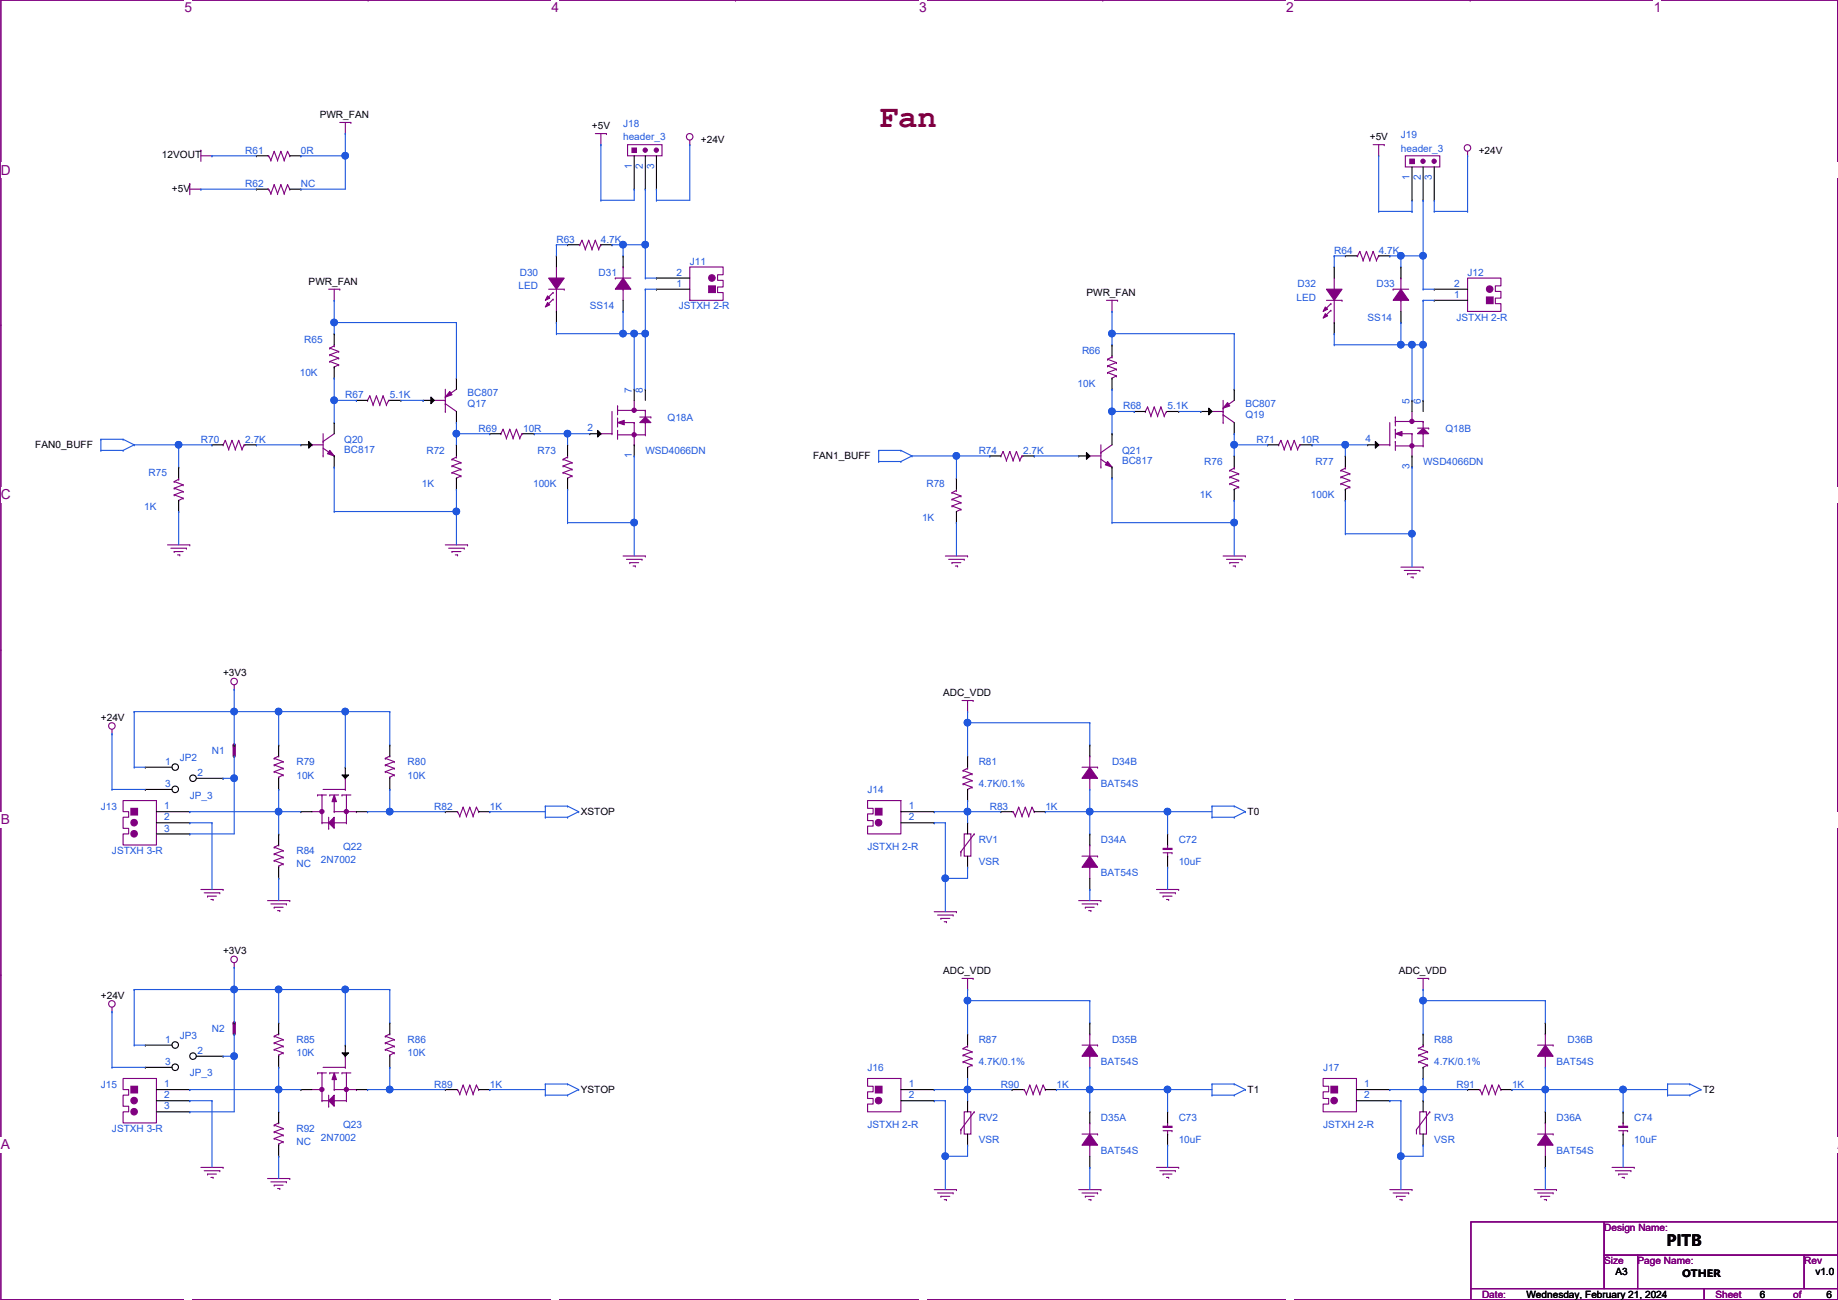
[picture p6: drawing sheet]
<svg xmlns="http://www.w3.org/2000/svg" width="420mm" height="297mm" viewBox="0 0 420 297" stroke-linecap="round" stroke-linejoin="round" font-family="sans-serif">
<defs><g id="words">
<text font-size="7.4" fill="#800040" x="200.9" y="29">Fan</text>
<text font-size="3.6" x="380.9" y="284.7">PITB</text>
<g font-size="3.1" fill="#800080">
<text x="42.2" y="2.8">5</text>
<text x="126.1" y="2.8">4</text>
<text x="210.1" y="2.8">3</text>
<text x="294" y="2.8">2</text>
<text x="378" y="2.8">1</text>
<text x=".2" y="39.9">D</text>
<text x=".2" y="114.1">C</text>
<text x=".2" y="188.4">B</text>
<text x=".2" y="262.6">A</text>
<text x="420.1" y="262.6">A</text>
</g>
<g font-size="2.3">
<text x="73.1" y="27">PWR_FAN</text>
<text x="135.3" y="29.5">+5V</text>
<text x="160.2" y="32.6">+24V</text>
<text x="313.1" y="32.1">+5V</text>
<text x="338" y="35.1">+24V</text>
<text x="37" y="36.2">12VOUT</text>
<text x="39.3" y="43.8">+5V</text>
<text x="70.6" y="65.1">PWR_FAN</text>
<text x="248.4" y="67.6">PWR_FAN</text>
<text x="8.1" y="102.4">FAN0_BUFF</text>
<text x="185.9" y="105">FAN1_BUFF</text>
<text x="51" y="154.5">+3V3</text>
<text x="215.6" y="159.1">ADC_VDD</text>
<text x="23.1" y="164.7">+24V</text>
<text x="132.8" y="186.3">XSTOP</text>
<text x="285.2" y="186.3">T0</text>
<text x="51" y="218">+3V3</text>
<text x="215.6" y="222.6">ADC_VDD</text>
<text x="319.7" y="222.6">ADC_VDD</text>
<text x="23.1" y="228.2">+24V</text>
<text x="132.8" y="249.8">YSTOP</text>
<text x="285.2" y="249.8">T1</text>
<text x="389.3" y="249.8">T2</text>
<text x="369.3" y="291.4">A3</text>
<text x="384.5" y="291.8">OTHER</text>
<text x="415" y="291.4">v1.0</text>
<text x="348.9" y="296.5">Wednesday, February 21, 2024</text>
<text x="402.3" y="296.5">6</text>
<text x="417.5" y="296.5">6</text>
</g>
<g font-size="2.3" fill="#2058dd">
<text x="142.4" y="29">J18</text>
<text x="56.1" y="35.1">R61</text>
<text x="68.8" y="35.1">0R</text>
<text x="142.4" y="32.1">header_3</text>
<text x="320.2" y="31.6">J19</text>
<text x="320.2" y="34.6">header_3</text>
<text x="144.4" y="38.7" transform="rotate(-90 144.4 38.7)">1</text>
<text x="147" y="38.7" transform="rotate(-90 147 38.7)">2</text>
<text x="149.5" y="38.7" transform="rotate(-90 149.5 38.7)">3</text>
<text x="322.2" y="41.2" transform="rotate(-90 322.2 41.2)">1</text>
<text x="324.8" y="41.2" transform="rotate(-90 324.8 41.2)">2</text>
<text x="327.3" y="41.2" transform="rotate(-90 327.3 41.2)">3</text>
<text x="56.1" y="42.8">R62</text>
<text x="68.8" y="42.8">NC</text>
<text x="127.2" y="55.5">R63</text>
<text x="137.4" y="55.5">4.7K</text>
<text x="305" y="58">R64</text>
<text x="315.2" y="58">4.7K</text>
<text x="118.8" y="63.1">D30</text>
<text x="136.9" y="63.1">D31</text>
<text x="154.6" y="65.5">1</text>
<text x="154.6" y="63">2</text>
<text x="157.7" y="60.5">J11</text>
<text x="296.6" y="65.6">D32</text>
<text x="314.7" y="65.6">D33</text>
<text x="332.4" y="65.5">2</text>
<text x="335.5" y="63.1">J12</text>
<text x="118.6" y="66.1">LED</text>
<text x="134.8" y="70.7">SS14</text>
<text x="155.1" y="70.7">JSTXH 2-R</text>
<text x="296.4" y="68.7">LED</text>
<text x="332.4" y="68.1">1</text>
<text x="312.6" y="73.2">SS14</text>
<text x="332.9" y="73.2">JSTXH 2-R</text>
<text x="69.5" y="78.3">R65</text>
<text x="247.3" y="80.9">R66</text>
<text x="68.5" y="85.9">10K</text>
<text x="144.4" y="89.7" transform="rotate(-90 144.4 89.7)">7</text>
<text x="147" y="89.7" transform="rotate(-90 147 89.7)">8</text>
<text x="246.3" y="88.5">10K</text>
<text x="78.9" y="91">R67</text>
<text x="89.1" y="91">5.1K</text>
<text x="106.9" y="93">Q17</text>
<text x="106.9" y="90.5">BC807</text>
<text x="256.7" y="93.6">R68</text>
<text x="266.9" y="93.6">5.1K</text>
<text x="284.7" y="95.6">Q19</text>
<text x="284.7" y="93">BC807</text>
<text x="322.2" y="92.2" transform="rotate(-90 322.2 92.2)">5</text>
<text x="324.8" y="92.2" transform="rotate(-90 324.8 92.2)">6</text>
<text x="45.9" y="101.2">R70</text>
<text x="56.1" y="101.2">2.7K</text>
<text x="78.7" y="101.2">Q20</text>
<text x="109.4" y="98.6">R69</text>
<text x="119.6" y="98.6">10R</text>
<text x="134.3" y="98.6">2</text>
<text x="152.6" y="96.1">Q18A</text>
<text x="287.2" y="101.2">R71</text>
<text x="297.4" y="101.2">10R</text>
<text x="312.1" y="101.1">4</text>
<text x="330.4" y="98.6">Q18B</text>
<text x="78.7" y="103.5">BC817</text>
<text x="97.5" y="103.7">R72</text>
<text x="122.9" y="103.7">R73</text>
<text x="144.4" y="104.7" transform="rotate(-90 144.4 104.7)">1</text>
<text x="147.5" y="103.7">WSD4066DN</text>
<text x="223.7" y="103.7">R74</text>
<text x="233.9" y="103.7">2.7K</text>
<text x="256.5" y="103.7">Q21</text>
<text x="256.5" y="106">BC817</text>
<text x="275.3" y="106.3">R76</text>
<text x="300.7" y="106.3">R77</text>
<text x="322.2" y="107.2" transform="rotate(-90 322.2 107.2)">3</text>
<text x="325.3" y="106.3">WSD4066DN</text>
<text x="34" y="108.8">R75</text>
<text x="96.5" y="111.3">1K</text>
<text x="121.9" y="111.3">100K</text>
<text x="211.8" y="111.3">R78</text>
<text x="274.3" y="113.9">1K</text>
<text x="299.7" y="113.9">100K</text>
<text x="33" y="116.4">1K</text>
<text x="210.8" y="119">1K</text>
<text x="41.1" y="173.8">JP2</text>
<text x="48.5" y="172.3">N1</text>
<text x="37.8" y="174.8">1</text>
<text x="37.8" y="179.8">3</text>
<text x="45.2" y="177.3">2</text>
<text x="67.8" y="174.8">R79</text>
<text x="67.8" y="177.9">10K</text>
<text x="93.2" y="174.8">R80</text>
<text x="93.2" y="177.9">10K</text>
<text x="223.7" y="174.8">R81</text>
<text x="223.7" y="179.9">4.7K/0.1%</text>
<text x="251.7" y="179.9">BAT54S</text>
<text x="254.2" y="174.8">D34B</text>
<text x="23.1" y="185">J13</text>
<text x="37.5" y="184.9">1</text>
<text x="43.4" y="182.5">JP_3</text>
<text x="99.3" y="185">R82</text>
<text x="112" y="185">1K</text>
<text x="198.3" y="181.2">J14</text>
<text x="207.7" y="184.9">1</text>
<text x="226.3" y="185">R83</text>
<text x="239" y="185">1K</text>
<text x="37.5" y="190">3</text>
<text x="37.5" y="187.5">2</text>
<text x="207.7" y="187.5">2</text>
<text x="25.6" y="195.2">JSTXH 3-R</text>
<text x="67.8" y="195.2">R84</text>
<text x="73.4" y="197.2">2N7002</text>
<text x="78.4" y="194.1">Q22</text>
<text x="198.3" y="194.1">JSTXH 2-R</text>
<text x="223.7" y="192.6">RV1</text>
<text x="223.7" y="197.7">VSR</text>
<text x="251.7" y="192.6">D34A</text>
<text x="269.4" y="192.6">C72</text>
<text x="269.4" y="197.7">10uF</text>
<text x="67.8" y="198.2">NC</text>
<text x="251.7" y="200.2">BAT54S</text>
<text x="37.8" y="238.3">1</text>
<text x="41.1" y="237.3">JP3</text>
<text x="48.5" y="235.8">N2</text>
<text x="67.8" y="238.3">R85</text>
<text x="93.2" y="238.3">R86</text>
<text x="223.7" y="238.3">R87</text>
<text x="254.2" y="238.3">D35B</text>
<text x="327.9" y="238.3">R88</text>
<text x="358.3" y="238.3">D36B</text>
<text x="37.8" y="243.3">3</text>
<text x="43.4" y="246">JP_3</text>
<text x="45.2" y="240.8">2</text>
<text x="67.8" y="241.4">10K</text>
<text x="93.2" y="241.4">10K</text>
<text x="198.3" y="244.7">J16</text>
<text x="223.7" y="243.4">4.7K/0.1%</text>
<text x="251.7" y="243.4">BAT54S</text>
<text x="302.5" y="244.7">J17</text>
<text x="327.9" y="243.4">4.7K/0.1%</text>
<text x="355.8" y="243.4">BAT54S</text>
<text x="23.1" y="248.5">J15</text>
<text x="37.5" y="251">2</text>
<text x="37.5" y="248.4">1</text>
<text x="99.3" y="248.5">R89</text>
<text x="112" y="248.5">1K</text>
<text x="207.7" y="248.4">1</text>
<text x="207.7" y="251">2</text>
<text x="228.8" y="248.5">R90</text>
<text x="241.5" y="248.5">1K</text>
<text x="311.9" y="248.4">1</text>
<text x="311.9" y="251">2</text>
<text x="332.9" y="248.5">R91</text>
<text x="345.6" y="248.5">1K</text>
<text x="37.5" y="253.5">3</text>
<text x="78.4" y="257.6">Q23</text>
<text x="198.3" y="257.6">JSTXH 2-R</text>
<text x="223.7" y="256.1">RV2</text>
<text x="251.7" y="256.1">D35A</text>
<text x="269.4" y="256.1">C73</text>
<text x="302.5" y="257.6">JSTXH 2-R</text>
<text x="327.9" y="256.1">RV3</text>
<text x="355.8" y="256.1">D36A</text>
<text x="373.6" y="256.1">C74</text>
<text x="25.6" y="258.7">JSTXH 3-R</text>
<text x="67.8" y="258.7">R92</text>
<text x="67.8" y="261.7">NC</text>
<text x="73.4" y="260.7">2N7002</text>
<text x="223.7" y="261.2">VSR</text>
<text x="251.7" y="263.7">BAT54S</text>
<text x="269.4" y="261.2">10uF</text>
<text x="327.9" y="261.2">VSR</text>
<text x="355.8" y="263.7">BAT54S</text>
<text x="373.6" y="261.2">10uF</text>
</g>
<g font-size="2.3" fill="#800080">
<text x="366.7" y="281.3">Design Name:</text>
<text x="366.7" y="288.9">Size</text>
<text x="374.3" y="288.9">Page Name:</text>
<text x="412.4" y="288.9">Rev</text>
<text x="338.8" y="296.5">Date:</text>
<text x="392.1" y="296.5">Sheet</text>
<text x="409.9" y="296.5">of</text>
</g>
</g></defs>
<path d="M.2 0h419.9v297h-419.9z" fill="none" stroke="#800080" stroke-width=".25"/>
<g fill="#fff">
<path d="M42.2 0h1.7v3.5h-1.7z"/>
<path d="M42.2 297l1.7 .1z"/>
</g>
<path d="M84.1 0h.1M84.1 297h.1" fill="none" stroke="#800080" stroke-width=".25"/>
<g fill="#fff">
<path d="M126.1 0h1.7v3.5h-1.7z"/>
<path d="M126.1 297l1.7 .1z"/>
</g>
<path d="M168.1 0h.1M168.1 297h.1" fill="none" stroke="#800080" stroke-width=".25"/>
<g fill="#fff">
<path d="M210.1 0h1.7v3.5h-1.7z"/>
<path d="M210.1 297l1.7 .1z"/>
</g>
<path d="M252.1 0h.1M252.1 297h.1" fill="none" stroke="#800080" stroke-width=".25"/>
<g fill="#fff">
<path d="M294 0h1.8v3.5h-1.8z"/>
<path d="M294 297l1.8 .1z"/>
</g>
<path d="M336.1 0h.1M336.1 297h.1" fill="none" stroke="#800080" stroke-width=".25"/>
<g fill="#fff">
<path d="M378 0h1.8v3.5h-1.8z"/>
<path d="M378 297l1.8 .1z"/>
<path d="M.2 37.1h2.2v3.5h-2.2z"/>
<path d="M420.1 37.1h.1v3.5h-.1z"/>
<path d="M.2 111.3h2.2v3.5h-2.2z"/>
<path d="M420.1 111.3h.1v3.5h-.1z"/>
</g>
<path d="M.2 74.3h.1M420.1 74.3h.1" fill="none" stroke="#800080" stroke-width=".25"/>
<g fill="#fff">
<path d="M.2 185.6h2.1v3.5h-2.1z"/>
<path d="M420.1 185.6h.1v3.5h-.1z"/>
</g>
<path d="M.2 148.5h.1M420.1 148.5h.1" fill="none" stroke="#800080" stroke-width=".25"/>
<path d="M.2 148.5h.1" fill="none" stroke="#800080" stroke-width=".23"/>
<path d="M420.1 148.5h.1" fill="none" stroke="#800080" stroke-width=".23"/>
<g fill="#fff">
<path d="M.2 259.8h2.1v3.5h-2.1z"/>
<path d="M420.1 259.8h.1v3.5h-.1z"/>
</g>
<g fill="none" stroke="#800080" stroke-width=".25">
<path d="M45.9 34.3h.1M45.9 35.6h2.6M45.9 34.3v2.6M48.5 35.6h.1M77.7 28h2.5M78.9 30.5h.1M78.9 28v2.5M80.2 28h.1M136.1 30.5h2.5M137.4 33.1h.1M137.4 30.5v2.6M138.6 30.5h.1"/>
<path d="M157.7 33.1h.1M157.7 32v1.1M313.9 33.1h2.5M315.2 35.6h.1M315.2 33.1v2.5M316.4 33.1h.1M335.5 35.6h.1M335.5 34.6v1M43.4 42h.1M43.4 43.2h2.5M43.4 42v2.5M45.9 43.2h.1"/>
<path d="M310.1 58.5h.2M310.3 58.5h.1M310.8 57.4h.1M310.8 57.4l-.5 1.1M310.8 57.4l.8 2.1M311.6 59.5h.1M312.4 57.4h.1M312.4 57.4l-.8 2.1M312.4 57.4l.7 2.1M313.1 59.5h.1M313.9 57.4h.1M313.9 57.4l-.8 2.1"/>
<path d="M313.9 57.4l.8 2.1M314.7 59.5h.1M315.2 58.5h.1M315.2 58.5l-.5 1M75.1 66.1h2.6M76.4 68.6h.1M76.4 66.1v2.5M77.7 66.1h.1M252.9 68.6h2.6M254.2 71.2h.1M254.2 68.6v2.6M255.5 68.6h.1"/>
<path d="M51 101.6h.1M51.5 100.6h.1M51.5 100.6l.8 2.1M51.5 100.6l-.5 1M52.3 102.7h.1M53 100.6h.1M53 100.6l.8 2.1M53 100.6l-.7 2.1M53.8 102.7h.1M54.6 100.6h.1M54.6 100.6l.7 2.1M54.6 100.6l-.8 2.1"/>
<path d="M55.3 102.7h.1M55.8 101.6h.1M55.8 101.6l-.5 1.1M55.8 101.6h.3M38.3 124.5h5.1M39.1 125.3h3.5M39.8 126h.1M39.8 126h2.1M40.6 126.8h.5M41.1 126.8h.1M42.6 125.3h.1M43.4 124.5h.1"/>
<path d="M101.8 124.5h5.1M102.6 125.3h3.5M103.3 126h.1M103.3 126h2.1M104.1 126.8h.5M104.6 126.8h.1M106.1 125.3h.1M106.9 124.5h.1M142.4 127h5.1M143.2 127.8h3.6M144 128.6h.1M144 128.6h2"/>
<path d="M144.7 129.3h.5M145.2 129.3h.1M146.8 127.8h.1M147.5 127h.1M216.1 127h5.1M216.9 127.8h3.5M217.6 128.6h.1M217.6 128.6h2.1M218.4 129.3h.5M218.9 129.3h.1M220.4 127.8h.1M221.2 127h.1"/>
<path d="M279.6 127h5.1M280.4 127.8h3.5M281.1 128.6h.1M281.1 128.6h2.1M281.9 129.3h.5M282.4 129.3h.1M283.9 127.8h.1M284.7 127h.1M320.2 129.6h5.1M321 130.3h3.6M321.8 131.1h.1M321.8 131.1h2"/>
<path d="M322.5 131.9h.5M323 131.9h.1M324.6 130.3h.1M325.3 129.6h.1M53.5 157.5h.1M53.5 156.5v1M25.6 167.7h.1M25.6 166.7v1M219.9 160.1h2.6M221.2 162.6h.1M221.2 160.1v2.5M222.5 160.1h.1"/>
<path d="M45.9 203.2h5.1M46.7 204h3.5M47.4 204.8h.1M47.4 204.8h2.1M48.2 205.5h.5M48.7 205.5h.1M50.2 204h.1M51 203.2h.1M61.2 205.8h5M61.9 206.5h3.6M62.7 207.3h.1M62.7 207.3h2"/>
<path d="M63.4 208.1h.6M64 208.1h.1M65.5 206.5h.1M66.2 205.8h.1M213.6 208.3h5M214.3 209.1h3.6M215.1 209.8h.1M215.1 209.8h2M215.8 210.6h.6M216.4 210.6h.1M217.9 209.1h.1M218.6 208.3h.1"/>
<path d="M246.6 205.8h5.1M247.3 206.5h3.6M248.1 207.3h.1M248.1 207.3h2M248.9 208.1h.5M249.4 208.1h.1M250.9 206.5h.1M251.7 205.8h.1M264.4 203.2h5M265.1 204h3.6M265.9 204.8h.1M265.9 204.8h2"/>
<path d="M266.6 205.5h.6M267.2 205.5h.1M268.7 204h.1M269.4 203.2h.1M.2 222.7h.1M25.6 231.2h.1M25.6 230.2v1M53.5 221h.1M53.5 220v1M88.1 239.8h.1M88.1 238.3h.1M88.1 236.8h.1"/>
<path d="M88.1 239.8l2 .8M88.1 238.3l2 .8M88.1 236.8l2 .7M89.1 236.3h.1M89.1 236.3l-1 .5M90.1 239.1h.1M90.1 237.5h.1M90.1 239.1l-2 .7M90.1 237.5l-2 .8M219.9 223.6h2.6M221.2 226.1h.1M221.2 223.6v2.5"/>
<path d="M222.5 223.6h.1M324.1 223.6h2.5M325.3 226.1h.1M325.3 223.6v2.5M326.6 223.6h.1M420.1 222.7h.1M89.1 241.1h.1M89.1 241.1v.2M90.1 240.6h.1M90.1 240.6l-1 .5M233.9 249h.2M234.1 249h.1"/>
<path d="M234.1 249l.5 1M234.6 250h.1M235.4 247.9h.1M235.4 247.9l-.8 2.1M235.4 247.9l.8 2.1M236.2 250h.1M236.9 247.9h.1M236.9 247.9l-.7 2.1M236.9 247.9l.8 2.1M237.7 250h.1M238.5 247.9h.1M238.5 247.9l-.8 2.1"/>
<path d="M238.5 247.9l.5 1.1M239 249h.1M247.3 259.1h3.6M249.1 256.6h.1M249.1 256.6v2.5M250.9 259.1h.1M45.9 266.7h5.1M46.7 267.5h3.5M47.4 268.3h.1M47.4 268.3h2.1M48.2 269h.5M48.7 269h.1"/>
<path d="M50.2 267.5h.1M51 266.7h.1M61.2 269.3h5M61.9 270h3.6M62.7 270.8h.1M62.7 270.8h2M63.4 271.6h.6M64 271.6h.1M65.5 270h.1M66.2 269.3h.1M213.6 271.8h5M214.3 272.6h3.6"/>
<path d="M215.1 273.3h.1M215.1 273.3h2M215.8 274.1h.6M216.4 274.1h.1M217.9 272.6h.1M218.6 271.8h.1M246.6 271.8h5.1M247.3 272.6h3.6M248.1 273.3h.1M248.1 273.3h2M248.9 274.1h.5M249.1 261.7h.1"/>
<path d="M249.1 261.7v2.5M249.4 274.1h.1M250.9 272.6h.1M251.7 271.8h.1M264.4 266.7h5M265.1 267.5h3.6M265.9 268.3h.1M265.9 268.3h2M266.6 269h.6M267.2 269h.1M268.7 267.5h.1M269.4 266.7h.1"/>
<path d="M317.7 271.8h5.1M318.5 272.6h3.5M319.2 273.3h.1M319.2 273.3h2.1M320 274.1h.5M320.5 274.1h.1M322 272.6h.1M322.8 271.8h.1M336.2 279.2h30.5v15.2h-30.5zM350.7 271.8h5.1M351.5 272.6h3.5M352.2 273.3h.1"/>
<path d="M352.2 273.3h2.1M353 274.1h.5M353.5 274.1h.1M355 272.6h.1M355.8 271.8h.1M366.7 279.2h53.4v7.6h-53.4zM368.5 266.7h5.1M369.3 267.5h3.5M370 268.3h.1M370 268.3h2.1M370.8 269h.5M371.3 269h.1"/>
<path d="M372.8 267.5h.1M373.6 266.7h.1M336.2 294.4h53.4v2.6h-53.4zM366.7 286.8h7.6v7.6h-7.6zM374.3 286.8h38.1v7.6h-38.1zM389.6 294.4h30.5v2.6h-30.5zM412.4 286.8h7.7v7.6h-7.7z"/>
<circle cx="157.7" cy="31.3" r=".75"/>
<circle cx="335.5" cy="33.8" r=".75"/>
<circle cx="53.5" cy="155.7" r=".75"/>
<circle cx="25.6" cy="165.9" r=".75"/>
<circle cx="53.5" cy="219.2" r=".75"/>
<circle cx="25.6" cy="229.4" r=".75"/>
</g>
<g fill="none" stroke="#2058dd" stroke-width=".25">
<path d="M23.1 102.9h.1M23.1 100.4h.1M23.1 100.4h5M23.1 102.9h5M23.1 100.4v2.5M28.1 100.4h.1M28.1 102.9h.1M28.1 100.4l2.6 1.2M30.7 101.6h.1M30.7 101.6l-2.6 1.3M200.9 105.5h.1M200.9 102.9h.1"/>
<path d="M200.9 102.9h5M200.9 105.5h5M200.9 102.9v2.6M205.9 102.9h.1M205.9 105.5h.1M205.9 102.9l2.6 1.3M208.5 104.2h.1M208.5 104.2l-2.6 1.3M124.7 186.7h.1M124.7 184.2h.1M124.7 184.2h5M124.7 186.7h5"/>
<path d="M124.7 184.2v2.5M129.7 184.2h.1M129.7 186.7h.1M129.7 184.2l2.6 1.3M132.3 185.5h.1M132.3 185.5l-2.6 1.2M277.1 186.7h.1M277.1 184.2h.1M277.1 184.2h5M277.1 186.7h5M277.1 184.2v2.5M282.1 184.2h.1"/>
<path d="M282.1 186.7h.1M282.1 184.2l2.6 1.3M284.7 185.5h.1M284.7 185.5l-2.6 1.2M124.7 250.2h.1M124.7 247.7h.1M124.7 247.7v2.5M124.7 247.7h5M124.7 250.2h5M129.7 247.7h.1M129.7 250.2h.1M129.7 247.7l2.6 1.3"/>
<path d="M132.3 249h.1M132.3 249l-2.6 1.2M277.1 250.2h.1M277.1 247.7h.1M277.1 247.7v2.5M277.1 247.7h5M277.1 250.2h5M282.1 247.7h.1M282.1 250.2h.1M282.1 247.7l2.6 1.3M284.7 249h.1M284.7 249l-2.6 1.2"/>
<path d="M381.2 250.2h.1M381.2 247.7h.1M381.2 247.7h5.1M381.2 250.2h5.1M381.2 247.7v2.5M386.3 247.7h.1M386.3 250.2h.1M386.3 247.7l2.5 1.3M388.8 249h.1M388.8 249l-2.5 1.2"/>
</g>
<g fill="none" stroke="#000" stroke-width=".25">
<path d="M307.5 58.5h.1M307.5 58.5h2.6M315.2 58.5h2.5M317.7 58.5h.1M48.5 101.6h.1M48.5 101.6h2.5M56.1 101.6h2.5M58.6 101.6h.1M89.1 233.7h.1M89.1 233.7v2.6M89.1 243.9h.1M89.1 241.3v2.6"/>
<path d="M231.3 249h.1M231.3 249h2.6M239 249h2.5M241.5 249h.1"/>
</g>
<path d="M249.1 259.1l1.8 2.6h-3.6z" fill-rule="evenodd" fill="#800080"/>
<path d="M321.3 35.6h7.8v2.5h-7.8zM249.1 259.1l1.8 2.6h-3.6z" fill="none" stroke="#800080" stroke-width=".25"/>
<path d="M249.1 254h.1M249.1 254v2.6M249.1 266.7h.1M249.1 264.2v2.5" fill="none" stroke="#000" stroke-width=".25"/>
<path d="M322.3 36.4h1v1h-1z" fill-rule="evenodd" fill="#800080"/>
<path d="M322.3 36.4h1v1h-1z" fill="none" stroke="#800080" stroke-width=".25"/>
<circle cx="325.3" cy="36.8" r=".49" fill="#800080"/>
<circle cx="325.3" cy="36.8" r=".49" fill="none" stroke="#800080" stroke-width=".25"/>
<circle cx="327.8" cy="36.8" r=".49" fill="#800080"/>
<circle cx="327.8" cy="36.8" r=".49" fill="none" stroke="#800080" stroke-width=".25"/>
<path d="M322.8 38.1v7.7M325.3 38.1v7.7M327.9 38.1v7.7M322.8 45.8h.1M325.3 45.8h.1M327.9 45.8h.1" fill="none" stroke="#000" stroke-width=".25"/>
<path d="M147.5 95.3l1.3 1.3h-2.5z" fill="#800080"/>
<g fill="none" stroke="#800080" stroke-width=".25">
<path d="M137.4 99.1h.1M137.4 99.1h2.5M139.9 99.1h.1M139.9 94v5.1M141.2 98.3h.1M141.2 95.5h.1M141.2 92.8h.1M141.2 93.8h.1M141.2 92.8v2M141.2 95.5v2.1M141.2 98.3v2.1M141.2 99.4h6.3"/>
<path d="M141.2 93.8h6.3M142.4 96.6h2.6M145 93.8h.1M145 96.6h.1M145 91.5v2.3M145 96.6v5M146.3 95.3h2.5M147.5 95.3l1.3 1.3h-2.5zM147.5 99.4h.1M147.5 96.6h.1M147.5 93.8h.1M147.5 93.8v1.5"/>
<path d="M147.5 96.6v2.8M148.8 95.3h.1M145 101.6h.1"/>
</g>
<circle cx="145" cy="93.7" r=".49" fill="#800080"/>
<circle cx="145" cy="93.7" r=".49" fill="none" stroke="#800080" stroke-width=".25"/>
<circle cx="145" cy="99.3" r=".49" fill="#800080"/>
<circle cx="145" cy="99.3" r=".49" fill="none" stroke="#800080" stroke-width=".25"/>
<path d="M141.2 96.6l1.5-.5v1z" fill="#800080"/>
<g fill="none" stroke="#800080" stroke-width=".25">
<path d="M141.2 96.6l1.5-.5v1zM62.7 176.3h.1M62.7 174.8h.1M62.7 173.3h.1M62.7 176.3l2 .8M62.7 174.8l2 .8M62.7 173.3l2 .7M63.7 172.8h.1M63.7 177.6h.1M63.7 172.8l-1 .5M63.7 177.6v.2M64.7 177.1h.1"/>
<path d="M64.7 175.6h.1M64.7 174h.1M64.7 177.1l-1 .5M64.7 175.6l-2 .7M64.7 174l-2 .8"/>
</g>
<g fill="none" stroke="#000" stroke-width=".25">
<path d="M134.8 99.1h.1M134.8 99.1h2.6M136.6 98.3l.8 .8-.8 .8zM145 88.9h.1M145 88.9v2.6M147.5 88.9h.1M147.5 88.9v2.6M145 104.2h.1M145 101.6v2.6M63.7 170.2h.1M63.7 170.2v2.6M63.7 177.8v2.6"/>
<path d="M63.7 180.4h.1"/>
</g>
<path d="M136.6 98.3l.8 .8-.8 .8z" fill="#000"/>
<circle cx="40.1" cy="238.8" r=".75" fill="#fff"/>
<g fill="none" stroke="#000" stroke-width=".25">
<path d="M33.2 238.8h.1M33.2 238.8h6.1"/>
<circle cx="40.1" cy="238.8" r=".75"/>
</g>
<circle cx="44.1" cy="241.3" r=".75" fill="#fff"/>
<g fill="none" stroke="#000" stroke-width=".25">
<path d="M44.9 241.3h6.1M51 241.3h.1"/>
<circle cx="44.1" cy="241.3" r=".75"/>
</g>
<circle cx="40.1" cy="243.9" r=".75" fill="#fff"/>
<g fill="none" stroke="#000" stroke-width=".25">
<path d="M104.3 111.8h.1M104.3 101.6h.1M104.3 101.6v2.6M104.3 109.3v2.5M33.2 243.9h.1M33.2 243.9h6.1"/>
<circle cx="40.1" cy="243.9" r=".75"/>
</g>
<g fill="none" stroke="#800080" stroke-width=".25">
<path d="M103.3 104.9h.1M103.3 106.5h.1M103.3 108h.1M103.3 104.9l2.1 .8M103.3 106.5l2.1 .7M103.3 108l2.1 .8M104.3 109.3h.1M104.3 104.4h.1M104.3 104.4l-1 .5M104.3 104.2v.2M105.4 105.7h.1M105.4 107.2h.1"/>
<path d="M105.4 108.8h.1M105.4 105.7l-2.1 .8M105.4 107.2l-2.1 .8M105.4 108.8l-1.1 .5"/>
</g>
<path d="M325.3 97.8l1.3 1.3h-2.5z" fill="#800080"/>
<g fill="none" stroke="#800080" stroke-width=".25">
<path d="M317.7 96.6v5M319 98.1h.1M319 95.3h.1M319 96.3h.1M319 95.3v2M319 98.1v2M319 96.3h6.3M320.2 99.1h2.6M322.8 96.3h.1M322.8 99.1h.1M322.8 94v2.3M322.8 99.1v5.1"/>
<path d="M324.1 97.8h2.5M325.3 97.8l1.3 1.3h-2.5zM325.3 99.1h.1M325.3 96.3h.1M325.3 96.3v1.5M325.3 99.1v2.8M326.6 97.8h.1M315.2 101.6h.1M315.2 101.6h2.5M317.7 101.6h.1M319 100.9h.1M319 100.9v2"/>
<path d="M319 101.9h6.3M322.8 104.2h.1M325.3 101.9h.1"/>
</g>
<circle cx="322.8" cy="96.3" r=".49" fill="#800080"/>
<circle cx="322.8" cy="96.3" r=".49" fill="none" stroke="#800080" stroke-width=".25"/>
<circle cx="322.8" cy="101.9" r=".49" fill="#800080"/>
<circle cx="322.8" cy="101.9" r=".49" fill="none" stroke="#800080" stroke-width=".25"/>
<path d="M319 99.1l1.5-.5v1z" fill="#800080"/>
<g fill="none" stroke="#800080" stroke-width=".25">
<path d="M319 99.1l1.5-.5v1zM128.7 104.9h.1M128.7 106.5h.1M128.7 108h.1M128.7 104.9l2.1 .8M128.7 106.5l2.1 .7M128.7 108l2.1 .8M129.7 109.3h.1M129.7 104.4h.1M129.7 104.4l-1 .5M129.7 104.2v.2M130.8 105.7h.1"/>
<path d="M130.8 107.2h.1M130.8 108.8h.1M130.8 105.7l-2.1 .8M130.8 107.2l-2.1 .8M130.8 108.8l-1.1 .5M265.9 193.8h2v.3h-2zM265.9 194.9h2M265.9 194h2M266.9 195.6h.1M266.9 193.1h.1M266.9 193.1v.7M266.9 194.9v.7"/>
<path d="M267.9 194.9h.1"/>
</g>
<g fill="none" stroke="#000" stroke-width=".25">
<path d="M322.8 91.5h.1M322.8 91.5v2.5M325.3 91.5h.1M325.3 91.5v2.5M129.7 111.8h.1M129.7 101.6h.1M129.7 101.6v2.6M129.7 109.3v2.5M312.6 101.6h.1M312.6 101.6h2.6M314.4 100.9l.8 .7-.8 .8zM322.8 106.7h.1"/>
<path d="M322.8 104.2v2.5M266.9 190.5h.1M266.9 198.2h.1M266.9 190.5v2.6M266.9 195.6v2.6"/>
</g>
<path d="M314.4 100.9l.8 .7-.8 .8z" fill="#000"/>
<circle cx="40.1" cy="175.3" r=".75" fill="#fff"/>
<g fill="none" stroke="#000" stroke-width=".25">
<path d="M33.2 175.3h.1M33.2 175.3h6.1"/>
<circle cx="40.1" cy="175.3" r=".75"/>
</g>
<circle cx="44.1" cy="177.8" r=".75" fill="#fff"/>
<g fill="none" stroke="#000" stroke-width=".25">
<path d="M44.9 177.8h6.1M51 177.8h.1"/>
<circle cx="44.1" cy="177.8" r=".75"/>
</g>
<circle cx="40.1" cy="180.4" r=".75" fill="#fff"/>
<g fill="none" stroke="#000" stroke-width=".25">
<path d="M129.7 55.9h.1M129.7 55.9h2.6M137.4 55.9h2.5M139.9 55.9h.1M40.8 116.9h.1M40.8 106.7h.1M40.8 106.7v2.6M40.8 114.3v2.6M282.1 114.3h.1M282.1 104.2h.1M282.1 104.2v2.5M282.1 111.8v2.5"/>
<path d="M221.2 172.8h.1M221.2 172.8v2.5M33.2 180.4h.1M33.2 180.4h6.1M221.2 182.9h.1M221.2 180.4v2.5"/>
<circle cx="40.1" cy="180.4" r=".75"/>
</g>
<g fill="none" stroke="#800080" stroke-width=".25">
<path d="M143.5 33.1h7.8v2.5h-7.8zM132.3 55.9h.2M132.5 55.9h.1M133 54.9h.1M133 54.9l-.5 1M133 54.9l.8 2M133.8 56.9h.1M134.6 54.9h.1M134.6 54.9l-.8 2M134.6 54.9l.7 2M135.3 56.9h.1M136.1 54.9h.1"/>
<path d="M136.1 54.9l-.8 2M136.1 54.9l.8 2M136.9 56.9h.1M137.4 55.9h.1M137.4 55.9l-.5 1M39.8 110h.1M39.8 111.5h.1M39.8 113.1h.1M39.8 110l2.1 .8M39.8 111.5l2.1 .8M39.8 113.1l2.1 .7M40.8 114.3h.1"/>
<path d="M40.8 109.5h.1M40.8 109.5l-1 .5M40.8 109.3v.2M41.9 110.8h.1M41.9 112.3h.1M41.9 113.8h.1M41.9 110.8l-2.1 .7M41.9 112.3l-2.1 .8M41.9 113.8l-1.1 .5M281.1 107.5h.1M281.1 109h.1M281.1 110.5h.1"/>
<path d="M281.1 107.5l2.1 .7M281.1 109l2.1 .8M281.1 110.5l2.1 .8M282.1 111.8h.1M282.1 107h.1M282.1 107l-1 .5M282.1 106.7v.3M283.2 108.2h.1M283.2 109.8h.1M283.2 111.3h.1M283.2 108.2l-2.1 .8M283.2 109.8l-2.1 .7"/>
<path d="M283.2 111.3l-1.1 .5M220.2 176.1h.1M220.2 177.6h.1M220.2 179.1h.1M220.2 176.1l2 .7M220.2 177.6l2 .8M220.2 179.1l2 .8M221.2 175.6h.1M221.2 175.6l-1 .5M221.2 175.3v.3M222.2 176.8h.1M222.2 178.4h.1"/>
<path d="M222.2 179.9h.1M222.2 176.8l-2 .8M222.2 178.4l-2 .7M222.2 179.9l-1 .5M221.2 180.4h.1"/>
</g>
<path d="M144.5 33.8h1v1h-1z" fill-rule="evenodd" fill="#800080"/>
<path d="M144.5 33.8h1v1h-1z" fill="none" stroke="#800080" stroke-width=".25"/>
<circle cx="147.5" cy="34.3" r=".49" fill="#800080"/>
<circle cx="147.5" cy="34.3" r=".49" fill="none" stroke="#800080" stroke-width=".25"/>
<circle cx="150" cy="34.3" r=".49" fill="#800080"/>
<g fill="none" stroke="#800080" stroke-width=".25">
<path d="M292.3 101.6h.1M292.8 100.6h.1M292.8 100.6l.8 2.1M292.8 100.6l-.5 1M293.6 102.7h.1M294.3 100.6h.1M294.3 100.6l.8 2.1M294.3 100.6l-.7 2.1M295.1 102.7h.1M295.9 100.6h.1M295.9 100.6l.7 2.1M295.9 100.6l-.8 2.1"/>
<path d="M296.6 102.7h.1M297.1 101.6h.1M297.1 101.6l-.5 1.1M297.1 101.6h.3M351.5 238.8h3.5M353.3 236.3h.1M353.3 236.3v2.5M355 238.8h.1M353.3 241.3h.1M353.3 241.3v2.6"/>
<circle cx="150" cy="34.3" r=".49"/>
</g>
<path d="M145 35.6v7.6M147.5 35.6v7.6M150.1 35.6v7.6M145 43.2h.1M147.5 43.2h.1M150.1 43.2h.1M289.8 101.6h.1M289.8 101.6h2.5M297.4 101.6h2.5M299.9 101.6h.1" fill="none" stroke="#000" stroke-width=".25"/>
<path d="M353.3 238.8l1.7 2.5h-3.5z" fill-rule="evenodd" fill="#800080"/>
<path d="M303.2 68.6h3.6M305 66.1h.1M305 73.7h.1M305 63.5v2.6M305 68.6v5.1M306.8 68.6h.1M353.3 238.8l1.7 2.5h-3.5z" fill="none" stroke="#800080" stroke-width=".25"/>
<path d="M353.3 233.7h.1M353.3 233.7v2.6" fill="none" stroke="#000" stroke-width=".25"/>
<path d="M303.2 66.1h3.6l-1.8 2.5z" fill-rule="evenodd" fill="#800080"/>
<path d="M303.2 66.1h3.6l-1.8 2.5z" fill="none" stroke="#800080" stroke-width=".25"/>
<path d="M303 71.7l.5 .5-1 .5z" fill-rule="evenodd" fill="#800080"/>
<path d="M303 71.7l.5 .5-1 .5z" fill="none" stroke="#800080" stroke-width=".25"/>
<path d="M303 70.1l.5 .6-1 .5z" fill-rule="evenodd" fill="#800080"/>
<g fill="none" stroke="#800080" stroke-width=".25">
<path d="M61.2 35.6h.2M61.4 35.6h.1M61.4 35.6l.5 1M61.9 36.6h.1M62.7 34.6h.1M62.7 34.6l-.8 2M62.7 34.6l.7 2M63.4 36.6h.1M64.2 34.6h.1M64.2 34.6l-.8 2M64.2 34.6l.8 2M65 36.6h.1"/>
<path d="M65.7 34.6h.1M65.7 34.6l-.7 2M65.7 34.6l.5 1M66.2 35.6h.1M303 70.1l.5 .6-1 .5zM304.2 69.4h.1M304.2 70.9h.1M304.2 69.4l-1.5 1.5M304.2 70.9l-1.5 1.5M99.3 91.5h2.5M101.8 94h.1M101.8 91.5h.1"/>
<path d="M101.8 92.2h.1M101.8 90.7h.1M101.8 88.9v5.1M101.8 92.2l2.5 1.8M104.3 88.9l-2.5 1.8M324.3 239.6h.1M324.3 239.6l2 .7M325.3 239.1h.1M325.3 239.1l-1 .5M325.3 238.8v.3M323.8 258.1h.1M323.8 258.1v1"/>
<path d="M324.3 241.1h.1M324.3 242.6h.1M324.3 241.1l2 .8M324.3 242.6l2 .8M324.6 254h1.5v5.1h-1.5zM325.3 243.9h.1M326.3 240.3h.1M326.3 241.9h.1M326.3 243.4h.1M326.3 240.3l-2 .8M326.3 241.9l-2 .7M326.3 243.4l-1 .5"/>
<path d="M326.8 254h.1M326.8 254l-3 4.1"/>
</g>
<g fill="none" stroke="#000" stroke-width=".25">
<path d="M58.6 35.6h.1M58.6 35.6h2.6M66.2 35.6h2.6M68.8 35.6h.1M305 61h.1M305 76.2h.1M305 61v2.5M305 73.7v2.5M325.3 236.3h.1M325.3 236.3v2.5M325.3 246.4h.1M325.3 251.5h.1"/>
<path d="M325.3 243.9v2.5M325.3 251.5v2.5M325.3 259.1v2.6M325.3 261.7h.1"/>
</g>
<path d="M102.8 89.5l.5 .7-1.5 .5z" fill="#800080"/>
<path d="M102.8 89.5l.5 .7-1.5 .5z" fill="none" stroke="#800080" stroke-width=".25"/>
<path d="M96.7 91.5h.1M96.7 91.5h2.6M98.5 90.7l.8 .8-.8 .7zM104.3 86.4h.1M104.3 96.6h.1M104.3 86.4v2.5M104.3 94v2.6" fill="none" stroke="#000" stroke-width=".25"/>
<path d="M98.5 90.7l.8 .8-.8 .7z" fill="#000"/>
<path d="M76.4 250.2v2.6l-1.3-1.3z" fill="#800080"/>
<g fill="none" stroke="#800080" stroke-width=".25">
<path d="M71.3 249h2.3M72.6 245.2h.1M72.6 245.2h2M73.6 251.5h.1M73.6 245.2h.1M73.6 249h.1M73.6 251.5h1.5M73.6 245.2v6.3M73.9 243.9h5M75.1 252.8h.1M75.1 250.2v2.6M75.4 245.2h.1"/>
<path d="M75.4 245.2h2M76.4 250.2v2.6l-1.3-1.3zM76.4 251.5h.1M76.4 249h.1M76.4 251.5h2.8M76.4 249h5.1M76.4 246.4v2.6M78.2 245.2h.1M78.2 245.2h2M78.9 243.9h.1M78.9 241.3h.1M78.9 241.3v2.6"/>
<path d="M79.2 251.5h.1M79.2 245.2v6.3M81.5 249h.1"/>
</g>
<circle cx="73.6" cy="248.9" r=".49" fill="#800080"/>
<circle cx="73.6" cy="248.9" r=".49" fill="none" stroke="#800080" stroke-width=".25"/>
<circle cx="79.2" cy="248.9" r=".49" fill="#800080"/>
<circle cx="79.2" cy="248.9" r=".49" fill="none" stroke="#800080" stroke-width=".25"/>
<path d="M76.4 245.2l.5 1.5h-1z" fill="#800080"/>
<g fill="none" stroke="#800080" stroke-width=".25">
<path d="M75.4 79.5h.1M75.4 79.5l2 .8M76.4 79h.1M76.4 79l-1 .5M76.4 78.8v.2M75.4 81.1h.1M75.4 82.6h.1M75.4 81.1l2 .7M75.4 82.6l2 .8M76.4 83.9h.1M77.4 80.3h.1M77.4 81.8h.1"/>
<path d="M77.4 83.4h.1M77.4 80.3l-2 .8M77.4 81.8l-2 .8M77.4 83.4l-1 .5M114.5 99.1h.1M115 98.1h.1M115 98.1l.8 2M115 98.1l-.5 1M116.5 98.1h.1M116.5 98.1l.8 2M116.5 98.1l-.7 2M118.1 98.1h.1"/>
<path d="M118.1 98.1l.7 2M118.1 98.1l-.8 2M119.3 99.1h.1M119.3 99.1l-.5 1M119.3 99.1h.3M253.2 82.1h.1M253.2 83.6h.1M253.2 85.1h.1M253.2 82.1l2 .7M253.2 83.6l2 .8M253.2 85.1l2 .8M254.2 86.4h.1"/>
<path d="M254.2 81.6h.1M254.2 81.6l-1 .5M254.2 81.3v.3M255.2 82.8h.1M255.2 84.4h.1M255.2 85.9h.1M255.2 82.8l-2 .8M255.2 84.4l-2 .7M255.2 85.9l-1 .5M115.8 100.1h.1M117.3 100.1h.1M118.8 100.1h.1"/>
<path d="M306.5 107.5h.1M306.5 109h.1M306.5 110.5h.1M306.5 107.5l2.1 .7M306.5 109l2.1 .8M306.5 110.5l2.1 .8M307.5 111.8h.1M307.5 107h.1M307.5 107l-1 .5M307.5 106.7v.3M308.6 108.2h.1M308.6 109.8h.1"/>
<path d="M308.6 111.3h.1M308.6 108.2l-2.1 .8M308.6 109.8l-2.1 .7M308.6 111.3l-1.1 .5M247.3 195.6h3.6M249.1 193.1h.1M249.1 198.2h.1M249.1 193.1v2.5M249.1 198.2v2.5M250.9 195.6h.1M62.7 258.6h.1M62.7 257.1h.1"/>
<path d="M62.7 258.6l2 .8M62.7 257.1l2 .8M63.7 256.6h.1M63.7 256.6l-1 .5M64.7 259.4h.1M64.7 257.9h.1M64.7 259.4l-2 .7M64.7 257.9l-2 .7M76.4 245.2l.5 1.5h-1zM62.7 260.1h.1M62.7 260.1l2 .8M63.7 261.4h.1"/>
<path d="M63.7 261.4v.3M64.7 260.9h.1M64.7 260.9l-1 .5"/>
</g>
<g fill="none" stroke="#000" stroke-width=".25">
<path d="M76.4 76.2h.1M76.4 76.2v2.6M254.2 78.8h.1M254.2 78.8v2.5M76.4 86.4h.1M76.4 83.9v2.5M112 99.1h.1M112 99.1h2.5M119.6 99.1h2.5M122.1 99.1h.1M254.2 88.9h.1M254.2 86.4v2.5"/>
<path d="M307.5 114.3h.1M307.5 104.2h.1M307.5 104.2v2.5M307.5 111.8v2.5M78.9 238.8h.1M78.9 238.8v2.5M63.7 254h.1M63.7 254v2.6M68.8 249h.1M68.8 249h2.5M78.2 240.6h1.5l-.8 .7zM81.5 249h2.5"/>
<path d="M84 249h.1M63.7 264.2h.1M63.7 261.7v2.5"/>
</g>
<path d="M78.2 240.6h1.5l-.8 .7z" fill="#000"/>
<path d="M249.1 195.6l1.8 2.6h-3.6z" fill-rule="evenodd" fill="#800080"/>
<path d="M249.1 195.6l1.8 2.6h-3.6zM351.5 259.1h3.5M353.3 256.6h.1M353.3 256.6v2.5M355 259.1h.1M353.3 261.7h.1M353.3 261.7v2.5" fill="none" stroke="#800080" stroke-width=".25"/>
<path d="M249.1 190.5h.1M249.1 190.5v2.6M249.1 203.2h.1M249.1 200.7v2.5" fill="none" stroke="#000" stroke-width=".25"/>
<path d="M353.3 259.1l1.7 2.6h-3.5z" fill-rule="evenodd" fill="#800080"/>
<path d="M318.5 66.1h.1M318.5 66.1h3.5M320.2 68.6h.1M320.2 63.5h.1M320.2 63.5v2.6M320.2 68.6v2.6M353.3 259.1l1.7 2.6h-3.5z" fill="none" stroke="#800080" stroke-width=".25"/>
<path d="M353.3 254h.1M353.3 254v2.6M353.3 266.7h.1M353.3 264.2v2.5" fill="none" stroke="#000" stroke-width=".25"/>
<path d="M320.2 66.1l1.8 2.5h-3.5z" fill-rule="evenodd" fill="#800080"/>
<g fill="none" stroke="#800080" stroke-width=".25">
<path d="M320.2 66.1l1.8 2.5h-3.5zM88.1 176.3h.1M88.1 174.8h.1M88.1 173.3h.1M88.1 176.3l2 .8M88.1 174.8l2 .8M88.1 173.3l2 .7M89.1 172.8h.1M89.1 177.6h.1M89.1 172.8l-1 .5M89.1 177.6v.2M90.1 177.1h.1"/>
<path d="M90.1 175.6h.1M90.1 174h.1M90.1 177.1l-1 .5M90.1 175.6l-2 .7M90.1 174l-2 .8M62.7 196.6h.1M62.7 195.1h.1M62.7 193.6h.1M62.7 196.6l2 .8M62.7 195.1l2 .8M62.7 193.6l2 .8M63.7 193.1h.1"/>
<path d="M63.7 197.9h.1M63.7 193.1l-1 .5M63.7 197.9v.3M64.7 197.4h.1M64.7 195.9h.1M64.7 194.4h.1M64.7 197.4l-1 .5M64.7 195.9l-2 .7M64.7 194.4l-2 .7"/>
</g>
<path d="M320.2 73.7h.1M320.2 61h.1M320.2 61v2.5M320.2 71.2v2.5M89.1 170.2h.1M89.1 170.2v2.6M89.1 177.8v2.6M63.7 190.5h.1M63.7 190.5v2.6M63.7 198.2v2.5M89.1 180.4h.1M63.7 200.7h.1" fill="none" stroke="#000" stroke-width=".25"/>
<path d="M304.2 248.2h1.6v1.5h-1.6z" fill-rule="evenodd" fill="#800080"/>
<path d="M304.2 248.2h1.6v1.5h-1.6z" fill="none" stroke="#800080" stroke-width=".25"/>
<circle cx="305" cy="251.5" r=".75" fill="#800080"/>
<g fill="none" stroke="#800080" stroke-width=".25">
<path d="M302.5 246.4h7.6v7.6h-7.6v-1.7h1.2v-1.3h-1.2v-1.5h1.2v-1.3h-1.2z"/>
<circle cx="305" cy="251.5" r=".75"/>
</g>
<path d="M310.1 249h7.6M310.1 251.5h7.6M317.7 249h.1M317.7 251.5h.1" fill="none" stroke="#000" stroke-width=".25"/>
<path d="M29.9 184.7h1.5v1.5h-1.5z" fill-rule="evenodd" fill="#800080"/>
<path d="M29.9 184.7h1.5v1.5h-1.5z" fill="none" stroke="#800080" stroke-width=".25"/>
<circle cx="30.7" cy="188" r=".75" fill="#800080"/>
<circle cx="30.7" cy="188" r=".75" fill="none" stroke="#800080" stroke-width=".25"/>
<circle cx="30.7" cy="190.5" r=".75" fill="#800080"/>
<g fill="none" stroke="#800080" stroke-width=".25">
<path d="M28.1 182.9h7.7v10.2h-7.7v-2.6h1.3v-1.2h-1.3v-2.6h1.3v-1.2h-1.3z"/>
<circle cx="30.7" cy="190.5" r=".75"/>
</g>
<path d="M35.8 190.5h7.6M35.8 188h7.6M35.8 185.5h7.6M43.4 190.5h.1M43.4 188h.1M43.4 185.5h.1" fill="none" stroke="#000" stroke-width=".25"/>
<path d="M53.5 233.7v2.6" fill="none" stroke="#800080" stroke-width=".76"/>
<circle cx="53.5" cy="233.7" r=".38" fill="#800080"/>
<g fill="none" stroke="#000" stroke-width=".25">
<path d="M226.3 104.2h.1M226.3 104.2h2.5M233.9 104.2h2.5M236.4 104.2h.1M53.5 236.3h.1M53.5 233.7h.1M221.2 236.3h.1M221.2 236.3v2.5M221.2 246.4h.1M221.2 251.5h.1M221.2 243.9v2.5M221.2 251.5v2.5"/>
<path d="M221.2 259.1v2.6M221.2 261.7h.1"/>
</g>
<g fill="none" stroke="#800080" stroke-width=".25">
<path d="M125.4 66.1h3.6M127.2 63.5h.1M127.2 71.2h.1M127.2 61v2.5M127.2 66.1v5.1M129 66.1h.1M228.8 104.2h.1M229.3 103.2h.1M229.3 103.2l.8 2M229.3 103.2l-.5 1M230.1 105.2h.1M230.8 103.2h.1"/>
<path d="M230.8 103.2l.8 2M230.8 103.2l-.7 2M231.6 105.2h.1M232.4 103.2h.1M232.4 103.2l.7 2M232.4 103.2l-.8 2M233.1 105.2h.1M233.6 104.2h.1M233.6 104.2l-.5 1M233.6 104.2h.3M220.2 239.6h.1M220.2 239.6l2 .7"/>
<path d="M221.2 239.1h.1M221.2 239.1l-1 .5M221.2 238.8v.3M219.7 258.1h.1M219.7 258.1v1M220.2 241.1h.1M220.2 242.6h.1M220.2 241.1l2 .8M220.2 242.6l2 .8M220.4 254h1.5v5.1h-1.5zM221.2 243.9h.1M222.2 240.3h.1"/>
<path d="M222.2 241.9h.1M222.2 243.4h.1M222.2 240.3l-2 .8M222.2 241.9l-2 .7M222.2 243.4l-1 .5M222.7 254h.1M222.7 254l-3 4.1"/>
</g>
<path d="M125.4 63.5h3.6l-1.8 2.6z" fill-rule="evenodd" fill="#800080"/>
<path d="M125.4 63.5h3.6l-1.8 2.6z" fill="none" stroke="#800080" stroke-width=".25"/>
<path d="M125.2 69.1l.5 .5-1 .5z" fill-rule="evenodd" fill="#800080"/>
<path d="M125.2 69.1l.5 .5-1 .5z" fill="none" stroke="#800080" stroke-width=".25"/>
<path d="M125.2 67.6l.5 .5-1 .5z" fill-rule="evenodd" fill="#800080"/>
<g fill="none" stroke="#800080" stroke-width=".25">
<path d="M125.2 67.6l.5 .5-1 .5zM126.4 66.8h.1M126.4 68.4h.1M126.4 66.8l-1.5 1.6M126.4 68.4l-1.5 1.5M261.8 94h.1M262.3 93h.1M262.3 93l.8 2M262.3 93l-.5 1M263.1 95h.1M263.9 93h.1M263.9 93l.7 2"/>
<path d="M263.9 93l-.8 2M264.6 95h.1M265.4 93h.1M265.4 93l.7 2M265.4 93l-.8 2M266.1 95h.1M266.6 94h.1M266.6 94l-.5 1M266.6 94h.3M217.6 112.6h.1M217.6 114.1h.1M217.6 115.6h.1"/>
<path d="M217.6 112.6l2.1 .7M217.6 114.1l2.1 .8M217.6 115.6l2.1 .8M218.6 116.9h.1M218.6 112.1h.1M218.6 112.1l-1 .5M218.6 111.8v.3M219.7 113.3h.1M219.7 114.9h.1M219.7 116.4h.1M219.7 113.3l-2.1 .8M219.7 114.9l-2.1 .7"/>
<path d="M219.7 116.4l-1.1 .5M219.7 194.6h.1M219.7 194.6v1M220.4 190.5h1.5v5.1h-1.5zM222.7 190.5h.1M222.7 190.5l-3 4.1"/>
</g>
<g fill="none" stroke="#000" stroke-width=".25">
<path d="M127.2 58.5h.1M127.2 58.5v2.5M127.2 73.7h.1M127.2 71.2v2.5M259.3 94h.1M259.3 94h2.5M266.9 94h2.5M269.4 94h.1M218.6 119.4h.1M218.6 109.3h.1M218.6 109.3v2.5M218.6 116.9v2.5"/>
<path d="M221.2 198.2h.1M221.2 188h.1M221.2 188v2.5M221.2 195.6v2.6"/>
</g>
<path d="M339.8 67.9h1.5v1.5h-1.5z" fill-rule="evenodd" fill="#800080"/>
<path d="M339.8 67.9h1.5v1.5h-1.5z" fill="none" stroke="#800080" stroke-width=".25"/>
<circle cx="340.5" cy="66.1" r=".75" fill="#800080"/>
<g fill="none" stroke="#800080" stroke-width=".25">
<path d="M335.5 63.5h7.6v1.8h-1.3v1.3h1.3v1.5h-1.3v1.3h1.3v1.8h-7.6zM73.9 99.1v5.1M76.4 99.1l-2.5 1.8M71.3 101.6h.1M71.3 101.6h2.6M73.9 100.9h.1M73.9 104.2h.1M73.9 102.4l2.5 1.8M76.4 104.2h.1"/>
<circle cx="340.5" cy="66.1" r=".75"/>
</g>
<path d="M327.9 68.6h.1M327.9 66.1h.1M327.9 68.6h7.6M327.9 66.1h7.6" fill="none" stroke="#000" stroke-width=".25"/>
<path d="M75.4 102.9l1 1.3-1.5-.5z" fill="#800080"/>
<path d="M75.4 102.9l1 1.3-1.5-.5zM247.3 175.3h3.6M249.1 172.8h.1M249.1 177.8h.1M249.1 172.8v2.5M249.1 177.8v2.6M250.9 175.3h.1" fill="none" stroke="#800080" stroke-width=".25"/>
<path d="M76.4 96.6h.1M76.4 96.6v2.5M68.8 101.6h.1M68.8 101.6h2.5M70.6 100.9l.7 .7-.7 .8zM76.4 106.7h.1M76.4 104.2v2.5" fill="none" stroke="#000" stroke-width=".25"/>
<path d="M70.6 100.9l.7 .7-.7 .8z" fill="#000"/>
<path d="M249.1 175.3l1.8 2.5h-3.6z" fill-rule="evenodd" fill="#800080"/>
<path d="M249.1 175.3l1.8 2.5h-3.6z" fill="none" stroke="#800080" stroke-width=".25"/>
<path d="M249.1 170.2h.1M249.1 170.2v2.6" fill="none" stroke="#000" stroke-width=".25"/>
<path d="M76.4 186.7v2.6l-1.3-1.3z" fill="#800080"/>
<g fill="none" stroke="#800080" stroke-width=".25">
<path d="M78.9 177.8h.1M78.9 177.8v2.6M71.3 185.5h2.3M72.6 181.7h.1M72.6 181.7h2M73.6 188h.1M73.6 181.7h.1M73.6 185.5h.1M73.6 188h1.5M73.6 181.7v6.3M73.9 180.4h5M75.1 189.3h.1"/>
<path d="M75.1 186.7v2.6M75.4 181.7h.1M75.4 181.7h2M76.4 186.7v2.6l-1.3-1.3zM76.4 188h.1M76.4 185.5h.1M76.4 188h2.8M76.4 185.5h5.1M76.4 182.9v2.6M78.2 181.7h.1M78.2 181.7h2M78.9 180.4h.1"/>
<path d="M79.2 188h.1M79.2 181.7v6.3M81.5 185.5h.1"/>
</g>
<circle cx="73.6" cy="185.4" r=".49" fill="#800080"/>
<circle cx="73.6" cy="185.4" r=".49" fill="none" stroke="#800080" stroke-width=".25"/>
<circle cx="79.2" cy="185.4" r=".49" fill="#800080"/>
<circle cx="79.2" cy="185.4" r=".49" fill="none" stroke="#800080" stroke-width=".25"/>
<path d="M76.4 181.7l.5 1.5h-1z" fill="#800080"/>
<path d="M76.4 181.7l.5 1.5h-1z" fill="none" stroke="#800080" stroke-width=".25"/>
<path d="M78.2 177.1h1.5l-.8 .7zM78.9 175.3h.1M78.9 175.3v2.5M68.8 185.5h.1M68.8 185.5h2.5M81.5 185.5h2.5M84 185.5h.1" fill="none" stroke="#000" stroke-width=".25"/>
<path d="M78.2 177.1h1.5l-.8 .7z" fill="#000"/>
<path d="M29.9 248.2h1.5v1.5h-1.5z" fill-rule="evenodd" fill="#800080"/>
<path d="M29.9 248.2h1.5v1.5h-1.5z" fill="none" stroke="#800080" stroke-width=".25"/>
<circle cx="30.7" cy="251.5" r=".75" fill="#800080"/>
<circle cx="30.7" cy="251.5" r=".75" fill="none" stroke="#800080" stroke-width=".25"/>
<circle cx="30.7" cy="254" r=".75" fill="#800080"/>
<g fill="none" stroke="#800080" stroke-width=".25">
<path d="M28.1 246.4h7.7v10.2h-7.7v-2.6h1.3v-1.2h-1.3v-2.6h1.3v-1.2h-1.3zM370 257.3h2.1v.3h-2.1zM370 258.4h2.1M370 257.5h2.1M371 259.1h.1M371 256.6h.1M371 256.6v.7M371 258.4v.7M372.1 258.4h.1"/>
<circle cx="30.7" cy="254" r=".75"/>
</g>
<path d="M35.8 254h7.6M35.8 251.5h7.6M35.8 249h7.6M43.4 254h.1M43.4 251.5h.1M43.4 249h.1M371 254h.1M371 254v2.6M371 259.1v2.6M371 261.7h.1" fill="none" stroke="#000" stroke-width=".25"/>
<path d="M200.1 184.7h1.5v1.5h-1.5z" fill-rule="evenodd" fill="#800080"/>
<path d="M200.1 184.7h1.5v1.5h-1.5z" fill="none" stroke="#800080" stroke-width=".25"/>
<circle cx="200.8" cy="188" r=".75" fill="#800080"/>
<g fill="none" stroke="#800080" stroke-width=".25">
<path d="M198.3 182.9h7.6v7.6h-7.6v-1.7h1.3v-1.3h-1.3v-1.5h1.3v-1.3h-1.3z"/>
<circle cx="200.8" cy="188" r=".75"/>
</g>
<path d="M205.9 185.5h7.7M205.9 188h7.7M213.6 185.5h.1M213.6 188h.1" fill="none" stroke="#000" stroke-width=".25"/>
<path d="M200.1 248.2h1.5v1.5h-1.5z" fill-rule="evenodd" fill="#800080"/>
<path d="M200.1 248.2h1.5v1.5h-1.5z" fill="none" stroke="#800080" stroke-width=".25"/>
<circle cx="200.8" cy="251.5" r=".75" fill="#800080"/>
<g fill="none" stroke="#800080" stroke-width=".25">
<path d="M249.1 104.2h.1M249.1 104.2h2.6M251.7 103.4h.1M251.7 106.7h.1M251.7 104.9l2.5 1.8M251.7 101.6v5.1M254.2 106.7h.1M254.2 101.6l-2.5 1.8M198.3 246.4h7.6v7.6h-7.6v-1.7h1.3v-1.3h-1.3v-1.5h1.3v-1.3h-1.3zM338 249h.3M338.3 249h.1M338.3 249l.5 1"/>
<path d="M338.8 250h.1M339.5 247.9h.1M339.5 247.9l-.7 2.1M339.5 247.9l.8 2.1M340.3 250h.1M341.1 247.9h.1M341.1 247.9l-.8 2.1M341.1 247.9l.7 2.1M341.8 250h.1M342.6 247.9h.1M342.6 247.9l-.8 2.1M342.6 247.9l.5 1.1"/>
<path d="M343.1 249h.1"/>
<circle cx="200.8" cy="251.5" r=".75"/>
</g>
<path d="M205.9 249h7.7M205.9 251.5h7.7M213.6 249h.1M213.6 251.5h.1M335.5 249h.1M335.5 249h2.5M343.1 249h2.5M345.6 249h.1" fill="none" stroke="#000" stroke-width=".25"/>
<path d="M253.2 105.5l1 1.2-1.5-.5z" fill="#800080"/>
<g fill="none" stroke="#800080" stroke-width=".25">
<path d="M140.7 63.5h.1M140.7 63.5h3.5M142.4 66.1h.1M142.4 61h.1M142.4 61v2.5M142.4 66.1v2.5M253.2 105.5l1 1.2-1.5-.5zM62.7 239.8h.1M62.7 238.3h.1M62.7 236.8h.1M62.7 239.8l2 .8M62.7 238.3l2 .8"/>
<path d="M62.7 236.8l2 .7M63.7 236.3h.1M63.7 236.3l-1 .5M64.7 239.1h.1M64.7 237.5h.1M64.7 239.1l-2 .7M64.7 237.5l-2 .8M63.7 241.1h.1M63.7 241.1v.2M64.7 240.6h.1M64.7 240.6l-1 .5"/>
</g>
<path d="M254.2 99.1h.1M254.2 99.1v2.5M246.6 104.2h.1M246.6 104.2h2.5M248.4 103.4l.7 .8-.7 .7zM254.2 109.3h.1M254.2 106.7v2.6M63.7 233.7h.1M63.7 233.7v2.6M63.7 243.9h.1M63.7 241.3v2.6" fill="none" stroke="#000" stroke-width=".25"/>
<path d="M248.4 103.4l.7 .8-.7 .7z" fill="#000"/>
<path d="M142.4 63.5l1.8 2.6h-3.5z" fill-rule="evenodd" fill="#800080"/>
<g fill="none" stroke="#800080" stroke-width=".25">
<path d="M61.2 43.2h.2M61.4 43.2h.1M61.4 43.2l.5 1M61.9 44.2h.1M62.7 42.2h.1M62.7 42.2l-.8 2M62.7 42.2l.7 2M63.4 44.2h.1M64.2 42.2h.1M64.2 42.2l-.8 2M64.2 42.2l.8 2M65 44.2h.1"/>
<path d="M65.7 42.2h.1M65.7 42.2l-.7 2M65.7 42.2l.5 1M66.2 43.2h.1M142.4 63.5l1.8 2.6h-3.5zM277.1 94h2.5M279.6 96.6h.1M279.6 94h.1M279.6 94.8h.1M279.6 93.3h.1M279.6 91.5v5.1M279.6 94.8l2.5 1.8"/>
<path d="M282.1 91.5l-2.5 1.8M104.3 185.5h.3M104.6 185.5h.1M104.6 185.5l.5 1M105.1 186.5h.1M105.9 184.4h.1M105.9 184.4l-.8 2.1M105.9 184.4l.7 2.1M106.6 186.5h.1M107.4 184.4h.1M107.4 184.4l-.8 2.1M107.4 184.4l.8 2.1"/>
<path d="M108.2 186.5h.1M108.9 184.4h.1M108.9 184.4l-.7 2.1M108.9 184.4l.5 1.1M109.4 185.5h.1M231.3 185.5h.3M231.6 185.5h.1M231.6 185.5l.5 1M232.1 186.5h.1M232.9 184.4h.1M232.9 184.4l-.8 2.1M232.9 184.4l.7 2.1"/>
<path d="M233.6 186.5h.1M234.4 184.4h.1M234.4 184.4l-.8 2.1M234.4 184.4l.8 2.1M235.2 186.5h.1M235.9 184.4h.1M235.9 184.4l-.7 2.1M235.9 184.4l.5 1.1M236.4 185.5h.1"/>
</g>
<g fill="none" stroke="#000" stroke-width=".25">
<path d="M58.6 43.2h.1M58.6 43.2h2.6M66.2 43.2h2.6M68.8 43.2h.1M142.4 58.5h.1M142.4 58.5v2.5M142.4 71.2h.1M142.4 68.6v2.6M101.8 185.5h.1M101.8 185.5h2.5M109.4 185.5h2.6M112 185.5h.1"/>
<path d="M228.8 185.5h.1M228.8 185.5h2.5M236.4 185.5h2.6M239 185.5h.1"/>
</g>
<path d="M280.6 92l.5 .8-1.5 .5z" fill="#800080"/>
<path d="M280.6 92l.5 .8-1.5 .5z" fill="none" stroke="#800080" stroke-width=".25"/>
<path d="M274.5 94h.1M274.5 94h2.6M276.3 93.3l.8 .7-.8 .8zM282.1 88.9h.1M282.1 99.1h.1M282.1 88.9v2.6M282.1 96.6v2.5" fill="none" stroke="#000" stroke-width=".25"/>
<path d="M276.3 93.3l.8 .7-.8 .8z" fill="#000"/>
<path d="M53.5 170.2v2.6" fill="none" stroke="#800080" stroke-width=".76"/>
<circle cx="53.5" cy="170.2" r=".38" fill="#800080"/>
<path d="M53.5 172.8h.1M53.5 170.2h.1M101.8 249h.1M101.8 249h2.5M109.4 249h2.6M112 249h.1" fill="none" stroke="#000" stroke-width=".25"/>
<g fill="none" stroke="#800080" stroke-width=".25">
<path d="M247.3 238.8h3.6M249.1 236.3h.1M249.1 236.3v2.5M250.9 238.8h.1M104.3 249h.3M104.6 249h.1M104.6 249l.5 1M105.1 250h.1M105.9 247.9h.1M105.9 247.9l-.8 2.1M105.9 247.9l.7 2.1M106.6 250h.1"/>
<path d="M107.4 247.9h.1M107.4 247.9l-.8 2.1M107.4 247.9l.8 2.1M108.2 250h.1M108.9 247.9h.1M108.9 247.9l-.7 2.1M108.9 247.9l.5 1.1M109.4 249h.1M249.1 241.3h.1M249.1 241.3v2.6"/>
</g>
<path d="M249.1 238.8l1.8 2.5h-3.6z" fill-rule="evenodd" fill="#800080"/>
<g fill="none" stroke="#800080" stroke-width=".25">
<path d="M84 91.5h.1M84.5 90.5h.1M84.5 90.5l.8 2M84.5 90.5l-.5 1M85.3 92.5h.1M86.1 90.5h.1M86.1 90.5l.7 2M86.1 90.5l-.8 2M86.8 92.5h.1M87.6 90.5h.1M87.6 90.5l.7 2M87.6 90.5l-.8 2"/>
<path d="M88.3 92.5h.1M88.8 91.5h.1M88.8 91.5l-.5 1M88.8 91.5h.3M249.1 238.8l1.8 2.5h-3.6z"/>
</g>
<path d="M81.5 91.5h.1M81.5 91.5h2.5M89.1 91.5h2.5M91.6 91.5h.1M249.1 233.7h.1M249.1 233.7v2.6" fill="none" stroke="#000" stroke-width=".25"/>
<path d="M162 65.3h1.5v1.5h-1.5z" fill-rule="evenodd" fill="#800080"/>
<path d="M162 65.3h1.5v1.5h-1.5z" fill="none" stroke="#800080" stroke-width=".25"/>
<circle cx="162.7" cy="63.5" r=".75" fill="#800080"/>
<g fill="none" stroke="#800080" stroke-width=".25">
<path d="M157.7 61h7.6v1.8h-1.3v1.3h1.3v1.5h-1.3v1.2h1.3v1.8h-7.6zM265.9 257.3h2v.3h-2zM265.9 258.4h2M265.9 257.5h2M266.9 259.1h.1M266.9 256.6h.1M266.9 256.6v.7M266.9 258.4v.7M267.9 258.4h.1"/>
<circle cx="162.7" cy="63.5" r=".75"/>
</g>
<path d="M150.1 66.1h.1M150.1 63.5h.1M150.1 66.1h7.6M150.1 63.5h7.6M266.9 254h.1M266.9 254v2.6M266.9 259.1v2.6M266.9 261.7h.1" fill="none" stroke="#000" stroke-width=".25"/>
<path d="M221.2 162.6h.1M221.2 165.1h.1M221.2 162.6v10.2M221.2 165.1h27.9" fill="none" stroke="#2058dd" stroke-width=".25"/>
<circle cx="221.2" cy="165.1" r=".75" fill="#2058dd"/>
<g fill="none" stroke="#2058dd" stroke-width=".25">
<path d="M221.2 182.9h.1M221.2 182.9v2.6"/>
<circle cx="221.2" cy="165.1" r=".75"/>
</g>
<circle cx="221.2" cy="185.4" r=".75" fill="#2058dd"/>
<g fill="none" stroke="#2058dd" stroke-width=".25">
<path d="M213.6 185.5h.1M213.6 188h.1M213.6 185.5h15.2M213.6 188h2.5M216.1 188h.1M216.1 188v20.3M221.2 185.5h.1M221.2 198.2h.1M221.2 185.5v2.5M221.2 198.2v2.5h-5.1M239 185.5h.1M239 185.5h10.1"/>
<path d="M266.9 185.5h.1M266.9 198.2h.1M266.9 185.5h10.2M266.9 185.5v5M266.9 198.2v5M216.1 200.7h.1"/>
<circle cx="221.2" cy="185.4" r=".75"/>
</g>
<circle cx="216.1" cy="200.7" r=".75" fill="#2058dd"/>
<g fill="none" stroke="#2058dd" stroke-width=".25">
<path d="M53.5 157.5h.1M53.5 157.5v5.1h-22.8M25.6 167.7h.1M25.6 167.7v12.7M30.7 162.6h.1"/>
<circle cx="216.1" cy="200.7" r=".75"/>
</g>
<circle cx="53.5" cy="162.6" r=".75" fill="#2058dd"/>
<g fill="none" stroke="#2058dd" stroke-width=".25">
<path d="M30.7 162.6h.1M30.7 162.6v12.7M53.5 162.6h.1M53.5 162.6h25.4M53.5 162.6v7.6M63.7 162.6h.1"/>
<circle cx="53.5" cy="162.6" r=".75"/>
</g>
<circle cx="78.9" cy="162.6" r=".75" fill="#2058dd"/>
<circle cx="78.9" cy="162.6" r=".75" fill="none" stroke="#2058dd" stroke-width=".25"/>
<circle cx="63.7" cy="162.6" r=".75" fill="#2058dd"/>
<g fill="none" stroke="#2058dd" stroke-width=".25">
<path d="M30.7 175.3h.1M30.7 175.3h2.5M51 177.8h.1M53.5 172.8h.1M53.5 172.8v5h-2.5M63.7 162.6h.1M63.7 162.6v7.6"/>
<circle cx="63.7" cy="162.6" r=".75"/>
</g>
<circle cx="53.5" cy="177.8" r=".75" fill="#2058dd"/>
<g fill="none" stroke="#2058dd" stroke-width=".25">
<path d="M53.5 177.8h.1M53.5 177.8v12.7M25.6 180.4h.1M25.6 180.4h7.6M43.4 185.5h.1M43.4 185.5h20.3"/>
<circle cx="53.5" cy="177.8" r=".75"/>
</g>
<circle cx="63.7" cy="185.4" r=".75" fill="#2058dd"/>
<g fill="none" stroke="#2058dd" stroke-width=".25">
<path d="M127.2 55.9h.1M127.2 55.9h2.5M127.2 55.9v2.6M139.9 55.9h.1M139.9 55.9h2.5M43.4 188h.1M43.4 190.5h.1M43.4 188h5.1M43.4 190.5h10.1M48.5 188h.1M48.5 188v15.2M84 185.5h.1"/>
<path d="M84 185.5h5.1M112 185.5h.1M112 185.5h12.7M63.7 200.7h.1M63.7 200.7v5.1"/>
<circle cx="63.7" cy="185.4" r=".75"/>
</g>
<circle cx="142.4" cy="55.9" r=".75" fill="#2058dd"/>
<g fill="none" stroke="#2058dd" stroke-width=".25">
<path d="M142.4 55.9h.1M142.4 55.9v2.6M142.4 55.9h5.1M147.5 55.9h.1M147.5 55.9v7.6M147.5 63.5h.1M147.5 66.1h.1M147.5 66.1v10.1M147.5 63.5h2.6M147.5 66.1h2.6"/>
<circle cx="142.4" cy="55.9" r=".75"/>
</g>
<circle cx="147.5" cy="76.2" r=".75" fill="#2058dd"/>
<g fill="none" stroke="#2058dd" stroke-width=".25">
<path d="M142.4 71.2h.1M142.4 71.2v5"/>
<circle cx="147.5" cy="76.2" r=".75"/>
</g>
<circle cx="142.4" cy="76.2" r=".75" fill="#2058dd"/>
<g fill="none" stroke="#2058dd" stroke-width=".25">
<path d="M127.2 73.7h.1M127.2 76.2h.1M127.2 73.7v2.5M127.2 76.2h20.3M142.4 76.2h.1M145 76.2h.1M145 76.2v12.7"/>
<circle cx="142.4" cy="76.2" r=".75"/>
</g>
<circle cx="145" cy="76.2" r=".75" fill="#2058dd"/>
<g fill="none" stroke="#2058dd" stroke-width=".25">
<path d="M147.5 76.2h.1M147.5 76.2v12.7M122.1 99.1h.1M122.1 99.1h12.7M129.7 99.1h.1M129.7 99.1v2.5"/>
<circle cx="145" cy="76.2" r=".75"/>
</g>
<circle cx="129.7" cy="99.1" r=".75" fill="#2058dd"/>
<g fill="none" stroke="#2058dd" stroke-width=".25">
<path d="M145 104.2h.1M145 104.2v15.2"/>
<circle cx="129.7" cy="99.1" r=".75"/>
</g>
<circle cx="145" cy="119.4" r=".75" fill="#2058dd"/>
<g fill="none" stroke="#2058dd" stroke-width=".25">
<path d="M129.7 119.4h.1M129.7 111.8h.1M129.7 119.4h15.3M129.7 111.8v7.6M145 119.4h.1M145 119.4v7.6M89.1 162.6h.1M89.1 162.6v7.6M249.1 185.5h.1M249.1 185.5v5M249.1 185.5h17.8"/>
<circle cx="145" cy="119.4" r=".75"/>
</g>
<circle cx="266.9" cy="185.4" r=".75" fill="#2058dd"/>
<g fill="none" stroke="#2058dd" stroke-width=".25">
<path d="M249.1 180.4h.1M249.1 180.4v5.1"/>
<circle cx="266.9" cy="185.4" r=".75"/>
</g>
<circle cx="249.1" cy="185.4" r=".75" fill="#2058dd"/>
<g fill="none" stroke="#2058dd" stroke-width=".25">
<path d="M249.1 165.1h.1M249.1 165.1v5.1M249.1 203.2h.1M249.1 203.2v2.6M221.2 226.1h.1M221.2 228.6h.1M221.2 226.1v10.2M221.2 228.6h27.9"/>
<circle cx="249.1" cy="185.4" r=".75"/>
</g>
<circle cx="221.2" cy="228.6" r=".75" fill="#2058dd"/>
<g fill="none" stroke="#2058dd" stroke-width=".25">
<path d="M249.1 228.6h.1M249.1 228.6v5.1M213.6 249h.1M213.6 249h17.7M221.2 246.4h.1M221.2 249h.1M221.2 246.4v5.1M249.1 243.9h.1M249.1 243.9v5.1"/>
<circle cx="221.2" cy="228.6" r=".75"/>
</g>
<circle cx="221.2" cy="248.9" r=".75" fill="#2058dd"/>
<g fill="none" stroke="#2058dd" stroke-width=".25">
<path d="M241.5 249h.1M241.5 249h25.4M249.1 249h.1M249.1 249v5"/>
<circle cx="221.2" cy="248.9" r=".75"/>
</g>
<circle cx="266.9" cy="248.9" r=".75" fill="#2058dd"/>
<circle cx="266.9" cy="248.9" r=".75" fill="none" stroke="#2058dd" stroke-width=".25"/>
<circle cx="249.1" cy="248.9" r=".75" fill="#2058dd"/>
<g fill="none" stroke="#2058dd" stroke-width=".25">
<path d="M213.6 251.5h.1M213.6 251.5h2.5M216.1 251.5h.1M216.1 251.5v12.7M266.9 249h.1M266.9 249v5M266.9 249h10.2"/>
<circle cx="249.1" cy="248.9" r=".75"/>
</g>
<circle cx="216.1" cy="264.2" r=".75" fill="#2058dd"/>
<g fill="none" stroke="#2058dd" stroke-width=".25">
<path d="M325.3 226.1h.1M325.3 228.6h.1M325.3 226.1v10.2M325.3 228.6h28M216.1 264.2h.1M216.1 264.2v7.6M221.2 261.7h.1M221.2 261.7v2.5h-5.1M249.1 266.7h.1M249.1 266.7v5.1M266.9 261.7h.1M266.9 261.7v5"/>
<circle cx="216.1" cy="264.2" r=".75"/>
</g>
<circle cx="325.3" cy="228.6" r=".75" fill="#2058dd"/>
<g fill="none" stroke="#2058dd" stroke-width=".25">
<path d="M353.3 228.6h.1M353.3 228.6v5.1M317.7 249h.1M317.7 249h7.6M325.3 246.4h.1M325.3 249h.1M325.3 246.4v5.1M353.3 243.9h.1M353.3 243.9v5.1"/>
<circle cx="325.3" cy="228.6" r=".75"/>
</g>
<circle cx="325.3" cy="248.9" r=".75" fill="#2058dd"/>
<g fill="none" stroke="#2058dd" stroke-width=".25">
<path d="M325.3 249h.1M325.3 249h10.2M345.6 249h.1M345.6 249h25.4M353.3 249h.1M353.3 249v5"/>
<circle cx="325.3" cy="248.9" r=".75"/>
</g>
<circle cx="371" cy="248.9" r=".75" fill="#2058dd"/>
<circle cx="371" cy="248.9" r=".75" fill="none" stroke="#2058dd" stroke-width=".25"/>
<circle cx="353.2" cy="248.9" r=".75" fill="#2058dd"/>
<g fill="none" stroke="#2058dd" stroke-width=".25">
<path d="M317.7 251.5h.1M317.7 251.5h2.5M320.2 251.5h.1M320.2 251.5v12.7M371 249h.1M371 249v5M371 249h10.2"/>
<circle cx="353.2" cy="248.9" r=".75"/>
</g>
<circle cx="320.2" cy="264.2" r=".75" fill="#2058dd"/>
<g fill="none" stroke="#2058dd" stroke-width=".25">
<path d="M89.1 180.4h.1M89.1 180.4v5.1M320.2 264.2h.1M320.2 264.2v7.6M325.3 261.7h.1M325.3 261.7v2.5h-5.1M353.3 266.7h.1M353.3 266.7v5.1M371 261.7h.1M371 261.7v5"/>
<circle cx="320.2" cy="264.2" r=".75"/>
</g>
<circle cx="89.1" cy="185.4" r=".75" fill="#2058dd"/>
<g fill="none" stroke="#2058dd" stroke-width=".25">
<path d="M78.9 162.6h.1M78.9 162.6v12.7M78.9 162.6h10.2M63.7 180.4h.1M63.7 185.5h.1M63.7 180.4v10.1M63.7 185.5h5.1M89.1 185.5h.1M89.1 185.5h12.7M53.5 221h.1M53.5 221v5.1"/>
<circle cx="89.1" cy="185.4" r=".75"/>
</g>
<circle cx="53.5" cy="226.1" r=".75" fill="#2058dd"/>
<g fill="none" stroke="#2058dd" stroke-width=".25">
<path d="M30.7 226.1h.1M30.7 226.1h48.2M30.7 226.1v12.7M53.5 226.1h.1M53.5 226.1v7.6M63.7 226.1h.1"/>
<circle cx="53.5" cy="226.1" r=".75"/>
</g>
<circle cx="78.9" cy="226.1" r=".75" fill="#2058dd"/>
<circle cx="78.9" cy="226.1" r=".75" fill="none" stroke="#2058dd" stroke-width=".25"/>
<circle cx="63.7" cy="226.1" r=".75" fill="#2058dd"/>
<g fill="none" stroke="#2058dd" stroke-width=".25">
<path d="M25.6 231.2h.1M25.6 231.2v12.7M30.7 238.8h.1M30.7 238.8h2.5M53.5 236.3h.1M53.5 236.3v5h-2.5M63.7 226.1h.1M63.7 226.1v7.6M78.9 226.1h.1M78.9 226.1v12.7M78.9 226.1h10.2M89.1 226.1h.1"/>
<path d="M89.1 226.1v7.6M51 241.3h.1"/>
<circle cx="63.7" cy="226.1" r=".75"/>
</g>
<circle cx="53.5" cy="241.3" r=".75" fill="#2058dd"/>
<g fill="none" stroke="#2058dd" stroke-width=".25">
<path d="M25.6 243.9h.1M25.6 243.9h7.6M43.4 249h.1M53.5 241.3h.1M53.5 241.3v12.7M63.7 243.9h.1M63.7 243.9v5.1h-20.3M89.1 243.9h.1M89.1 243.9v5.1"/>
<circle cx="53.5" cy="241.3" r=".75"/>
</g>
<circle cx="63.7" cy="248.9" r=".75" fill="#2058dd"/>
<g fill="none" stroke="#2058dd" stroke-width=".25">
<path d="M63.7 249h.1M63.7 249v5M63.7 249h5.1M84 249h.1M84 249h5.1"/>
<circle cx="63.7" cy="248.9" r=".75"/>
</g>
<circle cx="89.1" cy="248.9" r=".75" fill="#2058dd"/>
<g fill="none" stroke="#2058dd" stroke-width=".25">
<path d="M76.4 86.4h.1M76.4 86.4v5.1h5.1M81.5 91.5h.1M91.6 91.5h5.1M96.7 91.5h.1M104.3 96.6h.1M104.3 99.1h.1M104.3 96.6v5M43.4 251.5h.1M43.4 254h.1M43.4 251.5h5.1M43.4 254h10.1"/>
<path d="M48.5 251.5h.1M48.5 251.5v15.2M89.1 249h.1M89.1 249h12.7M112 249h.1M112 249h12.7M63.7 264.2h.1M63.7 264.2v5.1"/>
<circle cx="89.1" cy="248.9" r=".75"/>
</g>
<circle cx="76.4" cy="91.5" r=".75" fill="#2058dd"/>
<g fill="none" stroke="#2058dd" stroke-width=".25">
<path d="M76.4 73.7h.1M76.4 73.7v2.5"/>
<circle cx="76.4" cy="91.5" r=".75"/>
</g>
<circle cx="76.4" cy="73.7" r=".75" fill="#2058dd"/>
<g fill="none" stroke="#2058dd" stroke-width=".25">
<path d="M76.4 73.7h.1M76.4 73.7h27.9M104.3 73.7h.1M104.3 73.7v12.7M76.4 91.5h.1M76.4 91.5v5.1M76.4 106.7h.1M76.4 116.9h.1M76.4 106.7v10.2M76.4 116.9h27.9"/>
<circle cx="76.4" cy="73.7" r=".75"/>
</g>
<circle cx="104.3" cy="116.9" r=".75" fill="#2058dd"/>
<g fill="none" stroke="#2058dd" stroke-width=".25">
<path d="M76.4 68.6h.1M76.4 68.6v5.1M104.3 99.1h7.7M112 99.1h.1M104.3 111.8h.1M104.3 116.9h.1M104.3 111.8v12.7"/>
<circle cx="104.3" cy="116.9" r=".75"/>
</g>
<circle cx="104.3" cy="99.1" r=".75" fill="#2058dd"/>
<g fill="none" stroke="#2058dd" stroke-width=".25">
<path d="M30.7 101.6h10.1M40.8 101.6h.1M40.8 101.6v5.1M58.6 101.6h.1M58.6 101.6h10.2"/>
<circle cx="104.3" cy="99.1" r=".75"/>
</g>
<circle cx="40.8" cy="101.6" r=".75" fill="#2058dd"/>
<g fill="none" stroke="#2058dd" stroke-width=".25">
<path d="M48.5 35.6h.1M48.5 35.6h10.1M68.8 35.6h.1M68.8 35.6h10.1M78.9 35.6h.1M78.9 35.6v7.6M45.9 43.2h.1M45.9 43.2h12.7M40.8 116.9h.1M40.8 101.6h7.7M40.8 116.9v7.6M48.5 101.6h.1"/>
<circle cx="40.8" cy="101.6" r=".75"/>
</g>
<circle cx="78.9" cy="35.6" r=".75" fill="#2058dd"/>
<g fill="none" stroke="#2058dd" stroke-width=".25">
<path d="M78.9 30.5h.1M78.9 30.5v5.1M68.8 43.2h.1M68.8 43.2h10.1M325.3 45.8h.1M325.3 45.8v12.7"/>
<circle cx="78.9" cy="35.6" r=".75"/>
</g>
<circle cx="325.3" cy="58.4" r=".75" fill="#2058dd"/>
<g fill="none" stroke="#2058dd" stroke-width=".25">
<path d="M305 58.5h.1M305 58.5h2.5M305 58.5v2.5M317.7 58.5h.1M317.7 58.5h2.5"/>
<circle cx="325.3" cy="58.4" r=".75"/>
</g>
<circle cx="320.2" cy="58.4" r=".75" fill="#2058dd"/>
<g fill="none" stroke="#2058dd" stroke-width=".25">
<path d="M320.2 58.5h.1M320.2 58.5v2.5M320.2 58.5h5.1M325.3 58.5h.1M325.3 58.5v7.6M325.3 66.1h.1M325.3 68.6h.1M325.3 68.6v10.2M325.3 66.1h2.6M325.3 68.6h2.6"/>
<circle cx="320.2" cy="58.4" r=".75"/>
</g>
<circle cx="325.3" cy="78.8" r=".75" fill="#2058dd"/>
<g fill="none" stroke="#2058dd" stroke-width=".25">
<path d="M254.2 71.2h.1M254.2 71.2v5"/>
<circle cx="325.3" cy="78.8" r=".75"/>
</g>
<circle cx="254.2" cy="76.2" r=".75" fill="#2058dd"/>
<g fill="none" stroke="#2058dd" stroke-width=".25">
<path d="M254.2 76.2h.1M254.2 76.2h27.9M254.2 76.2v2.6M282.1 76.2h.1M282.1 76.2v12.7M305 76.2h.1M305 78.8h.1M305 76.2v2.6M320.2 73.7h.1M320.2 73.7v5.1h-15.2"/>
<circle cx="254.2" cy="76.2" r=".75"/>
</g>
<circle cx="320.2" cy="78.8" r=".75" fill="#2058dd"/>
<g fill="none" stroke="#2058dd" stroke-width=".25">
<path d="M320.2 78.8h.1M320.2 78.8h5.1M322.8 78.8h.1"/>
<circle cx="320.2" cy="78.8" r=".75"/>
</g>
<circle cx="322.8" cy="78.8" r=".75" fill="#2058dd"/>
<g fill="none" stroke="#2058dd" stroke-width=".25">
<path d="M322.8 78.8h.1M322.8 78.8v12.7M325.3 78.8h.1M325.3 78.8v12.7M254.2 88.9h.1M254.2 88.9v5.1"/>
<circle cx="322.8" cy="78.8" r=".75"/>
</g>
<circle cx="254.2" cy="94" r=".75" fill="#2058dd"/>
<g fill="none" stroke="#2058dd" stroke-width=".25">
<path d="M254.2 94h.1M254.2 94h5.1M254.2 94v5.1M259.3 94h.1M269.4 94h5.1M274.5 94h.1M282.1 99.1h.1M282.1 99.1v2.5h7.7M289.8 101.6h.1"/>
<circle cx="254.2" cy="94" r=".75"/>
</g>
<circle cx="282.1" cy="101.6" r=".75" fill="#2058dd"/>
<g fill="none" stroke="#2058dd" stroke-width=".25">
<path d="M282.1 101.6h.1M282.1 101.6v2.6M299.9 101.6h.1M299.9 101.6h7.6"/>
<circle cx="282.1" cy="101.6" r=".75"/>
</g>
<circle cx="307.5" cy="101.6" r=".75" fill="#2058dd"/>
<g fill="none" stroke="#2058dd" stroke-width=".25">
<path d="M208.5 104.2h10.1M218.6 104.2h.1M307.5 101.6h.1M307.5 101.6h5.1M307.5 101.6v2.6"/>
<circle cx="307.5" cy="101.6" r=".75"/>
</g>
<circle cx="218.6" cy="104.2" r=".75" fill="#2058dd"/>
<g fill="none" stroke="#2058dd" stroke-width=".25">
<path d="M218.6 104.2h.1M218.6 119.4h.1M218.6 104.2v5.1M218.6 119.4v7.6M218.6 104.2h7.7M226.3 104.2h.1M236.4 104.2h.1M236.4 104.2h10.2M254.2 109.3h.1M254.2 119.4h.1M254.2 109.3v10.1M282.1 114.3h.1"/>
<path d="M282.1 114.3v5.1h-27.9M307.5 114.3h.1M307.5 114.3v7.7M322.8 106.7h.1M322.8 106.7v15.3"/>
<circle cx="218.6" cy="104.2" r=".75"/>
</g>
<circle cx="282.1" cy="119.4" r=".75" fill="#2058dd"/>
<g fill="none" stroke="#2058dd" stroke-width=".25">
<path d="M282.1 119.4h.1M282.1 119.4v7.6M307.5 122h.1M307.5 122h15.3"/>
<circle cx="282.1" cy="119.4" r=".75"/>
</g>
<circle cx="322.8" cy="121.9" r=".75" fill="#2058dd"/>
<g fill="none" stroke="#2058dd" stroke-width=".25">
<path d="M137.4 33.1h.1M137.4 33.1v12.7M157.7 33.1h.1M157.7 33.1v12.7M315.2 35.6v12.7M335.5 35.6h.1M335.5 35.6v12.7M145 43.2h.1M145 43.2v2.6M147.5 43.2h.1M147.5 43.2v12.7M315.2 48.3h.1"/>
<path d="M315.2 48.3h7.6M322.8 48.3h.1M322.8 45.8v2.5M327.9 48.3h.1M327.9 48.3h7.6M327.9 45.8v2.5M335.5 48.3h.1M322.8 122h.1M322.8 122v7.6"/>
<circle cx="322.8" cy="121.9" r=".75"/>
</g>
<circle cx="147.5" cy="55.9" r=".75" fill="#2058dd"/>
<g fill="none" stroke="#2058dd" stroke-width=".25">
<path d="M137.4 45.8h.1M137.4 45.8h7.6M150.1 43.2h.1M150.1 45.8h.1M150.1 43.2v2.6M150.1 45.8h7.6"/>
<circle cx="147.5" cy="55.9" r=".75"/>
</g>
<circle cx="221.2" cy="165.1" r=".75" fill="#2058dd"/>
<circle cx="221.2" cy="165.1" r=".75" fill="none" stroke="#2058dd" stroke-width=".25"/>
<circle cx="221.2" cy="185.4" r=".75" fill="#2058dd"/>
<circle cx="221.2" cy="185.4" r=".75" fill="none" stroke="#2058dd" stroke-width=".25"/>
<circle cx="216.1" cy="200.7" r=".75" fill="#2058dd"/>
<circle cx="216.1" cy="200.7" r=".75" fill="none" stroke="#2058dd" stroke-width=".25"/>
<circle cx="53.5" cy="162.6" r=".75" fill="#2058dd"/>
<circle cx="53.5" cy="162.6" r=".75" fill="none" stroke="#2058dd" stroke-width=".25"/>
<circle cx="78.9" cy="162.6" r=".75" fill="#2058dd"/>
<circle cx="78.9" cy="162.6" r=".75" fill="none" stroke="#2058dd" stroke-width=".25"/>
<circle cx="63.7" cy="162.6" r=".75" fill="#2058dd"/>
<circle cx="63.7" cy="162.6" r=".75" fill="none" stroke="#2058dd" stroke-width=".25"/>
<circle cx="53.5" cy="177.8" r=".75" fill="#2058dd"/>
<circle cx="53.5" cy="177.8" r=".75" fill="none" stroke="#2058dd" stroke-width=".25"/>
<circle cx="63.7" cy="185.4" r=".75" fill="#2058dd"/>
<circle cx="63.7" cy="185.4" r=".75" fill="none" stroke="#2058dd" stroke-width=".25"/>
<circle cx="142.4" cy="55.9" r=".75" fill="#2058dd"/>
<circle cx="142.4" cy="55.9" r=".75" fill="none" stroke="#2058dd" stroke-width=".25"/>
<circle cx="147.5" cy="76.2" r=".75" fill="#2058dd"/>
<circle cx="147.5" cy="76.2" r=".75" fill="none" stroke="#2058dd" stroke-width=".25"/>
<circle cx="142.4" cy="76.2" r=".75" fill="#2058dd"/>
<circle cx="142.4" cy="76.2" r=".75" fill="none" stroke="#2058dd" stroke-width=".25"/>
<circle cx="145" cy="76.2" r=".75" fill="#2058dd"/>
<circle cx="145" cy="76.2" r=".75" fill="none" stroke="#2058dd" stroke-width=".25"/>
<circle cx="129.7" cy="99.1" r=".75" fill="#2058dd"/>
<circle cx="129.7" cy="99.1" r=".75" fill="none" stroke="#2058dd" stroke-width=".25"/>
<circle cx="145" cy="119.4" r=".75" fill="#2058dd"/>
<circle cx="145" cy="119.4" r=".75" fill="none" stroke="#2058dd" stroke-width=".25"/>
<circle cx="266.9" cy="185.4" r=".75" fill="#2058dd"/>
<circle cx="266.9" cy="185.4" r=".75" fill="none" stroke="#2058dd" stroke-width=".25"/>
<circle cx="249.1" cy="185.4" r=".75" fill="#2058dd"/>
<circle cx="249.1" cy="185.4" r=".75" fill="none" stroke="#2058dd" stroke-width=".25"/>
<circle cx="221.2" cy="228.6" r=".75" fill="#2058dd"/>
<circle cx="221.2" cy="228.6" r=".75" fill="none" stroke="#2058dd" stroke-width=".25"/>
<circle cx="221.2" cy="248.9" r=".75" fill="#2058dd"/>
<circle cx="221.2" cy="248.9" r=".75" fill="none" stroke="#2058dd" stroke-width=".25"/>
<circle cx="266.9" cy="248.9" r=".75" fill="#2058dd"/>
<circle cx="266.9" cy="248.9" r=".75" fill="none" stroke="#2058dd" stroke-width=".25"/>
<circle cx="249.1" cy="248.9" r=".75" fill="#2058dd"/>
<circle cx="249.1" cy="248.9" r=".75" fill="none" stroke="#2058dd" stroke-width=".25"/>
<circle cx="216.1" cy="264.2" r=".75" fill="#2058dd"/>
<circle cx="216.1" cy="264.2" r=".75" fill="none" stroke="#2058dd" stroke-width=".25"/>
<circle cx="325.3" cy="228.6" r=".75" fill="#2058dd"/>
<circle cx="325.3" cy="228.6" r=".75" fill="none" stroke="#2058dd" stroke-width=".25"/>
<circle cx="325.3" cy="248.9" r=".75" fill="#2058dd"/>
<circle cx="325.3" cy="248.9" r=".75" fill="none" stroke="#2058dd" stroke-width=".25"/>
<circle cx="371" cy="248.9" r=".75" fill="#2058dd"/>
<circle cx="371" cy="248.9" r=".75" fill="none" stroke="#2058dd" stroke-width=".25"/>
<circle cx="353.2" cy="248.9" r=".75" fill="#2058dd"/>
<circle cx="353.2" cy="248.9" r=".75" fill="none" stroke="#2058dd" stroke-width=".25"/>
<circle cx="320.2" cy="264.2" r=".75" fill="#2058dd"/>
<circle cx="320.2" cy="264.2" r=".75" fill="none" stroke="#2058dd" stroke-width=".25"/>
<circle cx="89.1" cy="185.4" r=".75" fill="#2058dd"/>
<circle cx="89.1" cy="185.4" r=".75" fill="none" stroke="#2058dd" stroke-width=".25"/>
<circle cx="53.5" cy="226.1" r=".75" fill="#2058dd"/>
<circle cx="53.5" cy="226.1" r=".75" fill="none" stroke="#2058dd" stroke-width=".25"/>
<circle cx="78.9" cy="226.1" r=".75" fill="#2058dd"/>
<circle cx="78.9" cy="226.1" r=".75" fill="none" stroke="#2058dd" stroke-width=".25"/>
<circle cx="63.7" cy="226.1" r=".75" fill="#2058dd"/>
<circle cx="63.7" cy="226.1" r=".75" fill="none" stroke="#2058dd" stroke-width=".25"/>
<circle cx="53.5" cy="241.3" r=".75" fill="#2058dd"/>
<circle cx="53.5" cy="241.3" r=".75" fill="none" stroke="#2058dd" stroke-width=".25"/>
<circle cx="63.7" cy="248.9" r=".75" fill="#2058dd"/>
<circle cx="63.7" cy="248.9" r=".75" fill="none" stroke="#2058dd" stroke-width=".25"/>
<circle cx="89.1" cy="248.9" r=".75" fill="#2058dd"/>
<circle cx="89.1" cy="248.9" r=".75" fill="none" stroke="#2058dd" stroke-width=".25"/>
<circle cx="76.4" cy="91.5" r=".75" fill="#2058dd"/>
<circle cx="76.4" cy="91.5" r=".75" fill="none" stroke="#2058dd" stroke-width=".25"/>
<circle cx="76.4" cy="73.7" r=".75" fill="#2058dd"/>
<circle cx="76.4" cy="73.7" r=".75" fill="none" stroke="#2058dd" stroke-width=".25"/>
<circle cx="104.3" cy="116.9" r=".75" fill="#2058dd"/>
<circle cx="104.3" cy="116.9" r=".75" fill="none" stroke="#2058dd" stroke-width=".25"/>
<circle cx="104.3" cy="99.1" r=".75" fill="#2058dd"/>
<circle cx="104.3" cy="99.1" r=".75" fill="none" stroke="#2058dd" stroke-width=".25"/>
<circle cx="40.8" cy="101.6" r=".75" fill="#2058dd"/>
<circle cx="40.8" cy="101.6" r=".75" fill="none" stroke="#2058dd" stroke-width=".25"/>
<circle cx="78.9" cy="35.6" r=".75" fill="#2058dd"/>
<circle cx="78.9" cy="35.6" r=".75" fill="none" stroke="#2058dd" stroke-width=".25"/>
<circle cx="325.3" cy="58.4" r=".75" fill="#2058dd"/>
<circle cx="325.3" cy="58.4" r=".75" fill="none" stroke="#2058dd" stroke-width=".25"/>
<circle cx="320.2" cy="58.4" r=".75" fill="#2058dd"/>
<circle cx="320.2" cy="58.4" r=".75" fill="none" stroke="#2058dd" stroke-width=".25"/>
<circle cx="325.3" cy="78.8" r=".75" fill="#2058dd"/>
<circle cx="325.3" cy="78.8" r=".75" fill="none" stroke="#2058dd" stroke-width=".25"/>
<circle cx="254.2" cy="76.2" r=".75" fill="#2058dd"/>
<circle cx="254.2" cy="76.2" r=".75" fill="none" stroke="#2058dd" stroke-width=".25"/>
<circle cx="320.2" cy="78.8" r=".75" fill="#2058dd"/>
<circle cx="320.2" cy="78.8" r=".75" fill="none" stroke="#2058dd" stroke-width=".25"/>
<circle cx="322.8" cy="78.8" r=".75" fill="#2058dd"/>
<circle cx="322.8" cy="78.8" r=".75" fill="none" stroke="#2058dd" stroke-width=".25"/>
<circle cx="254.2" cy="94" r=".75" fill="#2058dd"/>
<circle cx="254.2" cy="94" r=".75" fill="none" stroke="#2058dd" stroke-width=".25"/>
<circle cx="282.1" cy="101.6" r=".75" fill="#2058dd"/>
<circle cx="282.1" cy="101.6" r=".75" fill="none" stroke="#2058dd" stroke-width=".25"/>
<circle cx="307.5" cy="101.6" r=".75" fill="#2058dd"/>
<circle cx="307.5" cy="101.6" r=".75" fill="none" stroke="#2058dd" stroke-width=".25"/>
<circle cx="218.6" cy="104.2" r=".75" fill="#2058dd"/>
<circle cx="218.6" cy="104.2" r=".75" fill="none" stroke="#2058dd" stroke-width=".25"/>
<circle cx="282.1" cy="119.4" r=".75" fill="#2058dd"/>
<circle cx="282.1" cy="119.4" r=".75" fill="none" stroke="#2058dd" stroke-width=".25"/>
<circle cx="322.8" cy="121.9" r=".75" fill="#2058dd"/>
<circle cx="322.8" cy="121.9" r=".75" fill="none" stroke="#2058dd" stroke-width=".25"/>
<circle cx="147.5" cy="55.9" r=".75" fill="#2058dd"/>
<circle cx="147.5" cy="55.9" r=".75" fill="none" stroke="#2058dd" stroke-width=".25"/>
<use href="#words"/>
</svg>
